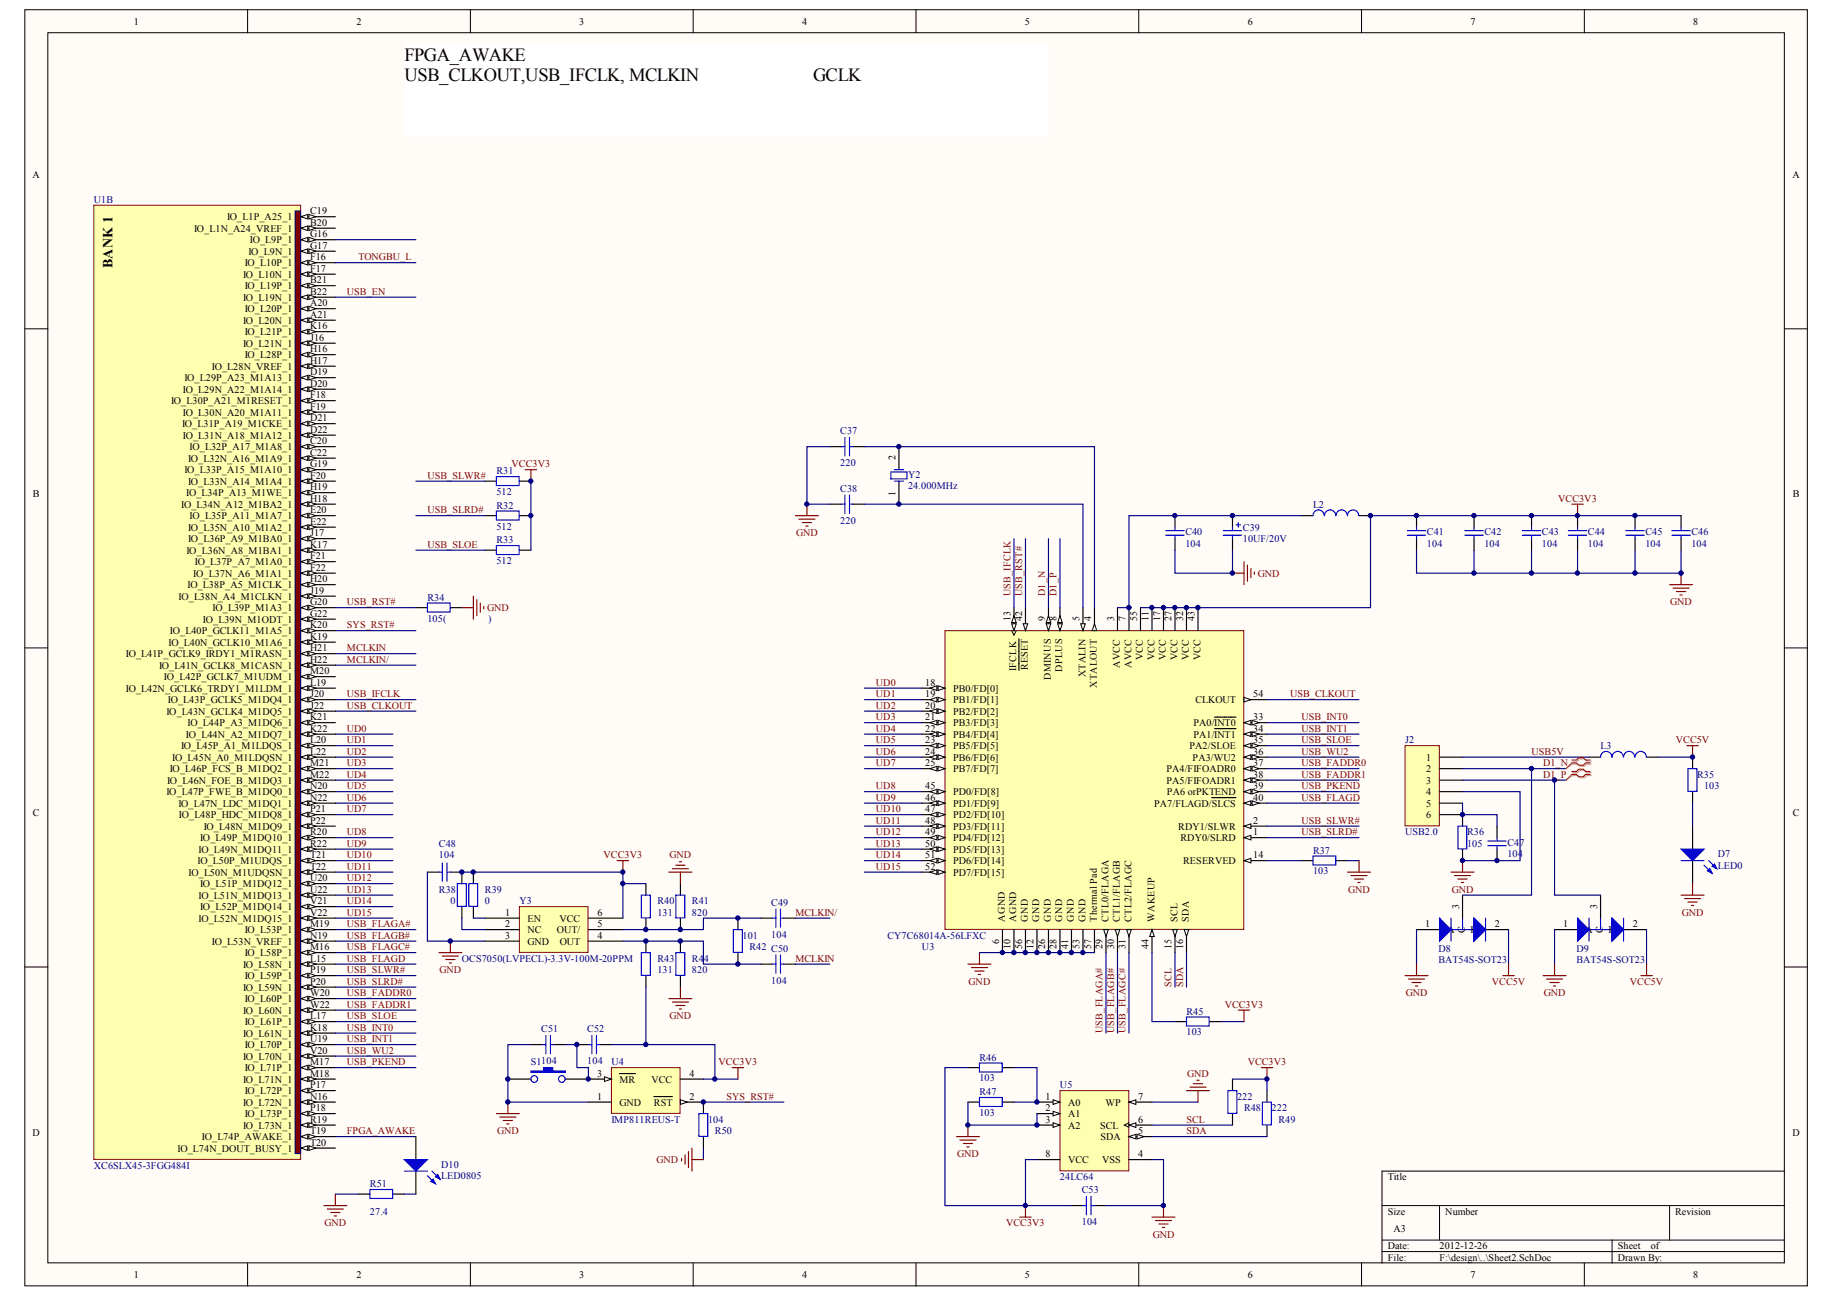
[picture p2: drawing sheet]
<svg xmlns="http://www.w3.org/2000/svg" width="297mm" height="210mm" viewBox="0 0 297 210" stroke-linecap="round" stroke-linejoin="round" font-family="sans-serif">
<defs><g id="words">
<g font-size="3">
<text x="65.4" y="9.8">FPGA_AWAKE</text>
<text x="65.4" y="13.1">USB_CLKOUT,USB_IFCLK, MCLKIN</text>
<text x="131.4" y="13.1">GCLK</text>
</g>
<text font-size="2.2" x="18.2" y="43.4" transform="rotate(-90 18.2 43.4)">BANK 1</text>
<g font-size="1.6">
<text x="21.6" y="4">1</text>
<text x="57.6" y="4">2</text>
<text x="93.6" y="4">3</text>
<text x="129.6" y="4">4</text>
<text x="165.6" y="4">5</text>
<text x="201.6" y="4">6</text>
<text x="237.6" y="4">7</text>
<text x="273.6" y="4">8</text>
<text x="5.3" y="28.8">A</text>
<text x="289.7" y="28.8">A</text>
<text x="36.7" y="35.6">IO_L1P_A25_1</text>
<text x="50.1" y="34.7">C19</text>
<text x="31.4" y="37.4">IO_L1N_A24_VREF_1</text>
<text x="40.1" y="41.2">IO_L9N_1</text>
<text x="40.4" y="39.3">IO_L9P_1</text>
<text x="50.1" y="36.5">B20</text>
<text x="50.1" y="38.4">G16</text>
<text x="50.1" y="40.2">G17</text>
<text x="39.3" y="44.9">IO_L10N_1</text>
<text x="39.6" y="43">IO_L10P_1</text>
<text x="39.6" y="46.7">IO_L19P_1</text>
<text x="50.1" y="42.1">F16</text>
<text x="50.1" y="43.9">F17</text>
<text x="50.1" y="45.8">B21</text>
<text x="50.1" y="47.7">B22</text>
<text x="39.3" y="48.6">IO_L19N_1</text>
<text x="39.3" y="52.3">IO_L20N_1</text>
<text x="39.6" y="50.4">IO_L20P_1</text>
<text x="50.1" y="49.5">A20</text>
<text x="50.1" y="51.4">A21</text>
<text x="50.1" y="53.2">K16</text>
<text x="34.2" y="59.7">IO_L28N_VREF_1</text>
<text x="39.3" y="56">IO_L21N_1</text>
<text x="39.6" y="54.2">IO_L21P_1</text>
<text x="39.6" y="57.9">IO_L28P_1</text>
<text x="50.1" y="55.1">J16</text>
<text x="50.1" y="56.9">H16</text>
<text x="50.1" y="58.8">H17</text>
<text x="27.6" y="65.3">IO_L30P_A21_M1RESET_1</text>
<text x="29.6" y="63.5">IO_L29N_A22_M1A14_1</text>
<text x="29.8" y="61.6">IO_L29P_A23_M1A13_1</text>
<text x="50.1" y="60.7">D19</text>
<text x="50.1" y="62.5">D20</text>
<text x="50.1" y="64.4">F18</text>
<text x="29.4" y="69">IO_L31P_A19_M1CKE_1</text>
<text x="29.6" y="67.2">IO_L30N_A20_M1A11_1</text>
<text x="29.6" y="70.9">IO_L31N_A18_M1A12_1</text>
<text x="50.1" y="66.2">F19</text>
<text x="50.1" y="68.1">D21</text>
<text x="50.1" y="70">D22</text>
<text x="50.1" y="71.8">C20</text>
<text x="29.8" y="76.5">IO_L33P_A15_M1A10_1</text>
<text x="30.4" y="74.6">IO_L32N_A16_M1A9_1</text>
<text x="30.6" y="72.7">IO_L32P_A17_M1A8_1</text>
<text x="50.1" y="73.7">C22</text>
<text x="50.1" y="75.5">G19</text>
<text x="50.1" y="77.4">F20</text>
<text x="144.7" y="74.4" transform="rotate(-90 144.7 74.4)">2</text>
<text x="5.3" y="80.4">B</text>
<text x="29.3" y="82">IO_L34N_A12_M1BA2_1</text>
<text x="30.1" y="80.2">IO_L34P_A13_M1WE_1</text>
<text x="30.4" y="78.3">IO_L33N_A14_M1A4_1</text>
<text x="30.6" y="83.9">IO_L35P_A11_M1A7_1</text>
<text x="50.1" y="79.2">H19</text>
<text x="50.1" y="81.1">H18</text>
<text x="50.1" y="83">E20</text>
<text x="144.7" y="80.1" transform="rotate(-90 144.7 80.1)">1</text>
<text x="289.7" y="80.4">B</text>
<text x="30.1" y="89.5">IO_L36N_A8_M1BA1_1</text>
<text x="30.4" y="85.7">IO_L35N_A10_M1A2_1</text>
<text x="30.4" y="87.6">IO_L36P_A9_M1BA0_1</text>
<text x="50.1" y="84.8">E22</text>
<text x="50.1" y="86.7">J17</text>
<text x="50.1" y="88.5">K17</text>
<text x="30.3" y="95">IO_L38P_A5_M1CLK_1</text>
<text x="31.2" y="93.2">IO_L37N_A6_M1A1_1</text>
<text x="31.5" y="91.3">IO_L37P_A7_M1A0_1</text>
<text x="50.1" y="90.4">F21</text>
<text x="50.1" y="92.3">F22</text>
<text x="50.1" y="94.1">H20</text>
<text x="50.1" y="96">J19</text>
<text x="28.9" y="96.9">IO_L38N_A4_M1CLKN_1</text>
<text x="32.8" y="100.6">IO_L39N_M1ODT_1</text>
<text x="34.4" y="98.8">IO_L39P_M1A3_1</text>
<text x="50.1" y="97.8">G20</text>
<text x="50.1" y="99.7">G22</text>
<text x="50.1" y="101.5">K20</text>
<text x="163.3" y="100.4" transform="rotate(-90 163.3 100.4)">13</text>
<text x="165.2" y="100.4" transform="rotate(-90 165.2 100.4)">42</text>
<text x="168.9" y="100.4" transform="rotate(-90 168.9 100.4)">9</text>
<text x="170.8" y="100.4" transform="rotate(-90 170.8 100.4)">8</text>
<text x="174.5" y="100.4" transform="rotate(-90 174.5 100.4)">5</text>
<text x="176.3" y="100.4" transform="rotate(-90 176.3 100.4)">4</text>
<text x="180" y="100.4" transform="rotate(-90 180 100.4)">3</text>
<text x="181.9" y="100.4" transform="rotate(-90 181.9 100.4)">7</text>
<text x="183.8" y="100.4" transform="rotate(-90 183.8 100.4)">55</text>
<text x="185.6" y="100.4" transform="rotate(-90 185.6 100.4)">11</text>
<text x="187.5" y="100.4" transform="rotate(-90 187.5 100.4)">17</text>
<text x="189.3" y="100.4" transform="rotate(-90 189.3 100.4)">27</text>
<text x="191.2" y="100.4" transform="rotate(-90 191.2 100.4)">32</text>
<text x="193.1" y="100.4" transform="rotate(-90 193.1 100.4)">43</text>
<text x="20.3" y="106.2">IO_L41P_GCLK9_IRDY1_M1RASN_1</text>
<text x="27.2" y="104.3">IO_L40N_GCLK10_M1A6_1</text>
<text x="27.5" y="102.5">IO_L40P_GCLK11_M1A5_1</text>
<text x="50.1" y="103.4">K19</text>
<text x="50.1" y="105.3">H21</text>
<text x="50.1" y="107.1">H22</text>
<text x="181" y="107.9" transform="rotate(-90 181 107.9)">AVCC</text>
<text x="182.8" y="107.9" transform="rotate(-90 182.8 107.9)">AVCC</text>
<text x="184.7" y="106.7" transform="rotate(-90 184.7 106.7)">VCC</text>
<text x="186.6" y="106.7" transform="rotate(-90 186.6 106.7)">VCC</text>
<text x="188.4" y="106.7" transform="rotate(-90 188.4 106.7)">VCC</text>
<text x="190.3" y="106.7" transform="rotate(-90 190.3 106.7)">VCC</text>
<text x="192.1" y="106.7" transform="rotate(-90 192.1 106.7)">VCC</text>
<text x="194" y="106.7" transform="rotate(-90 194 106.7)">VCC</text>
<text x="20.3" y="111.8">IO_L42N_GCLK6_TRDY1_M1LDM_1</text>
<text x="25.7" y="108">IO_L41N_GCLK8_M1CASN_1</text>
<text x="26.5" y="109.9">IO_L42P_GCLK7_M1UDM_1</text>
<text x="27.1" y="113.6">IO_L43P_GCLK5_M1DQ4_1</text>
<text x="50.1" y="109">M20</text>
<text x="50.1" y="110.8">L19</text>
<text x="50.1" y="112.7">J20</text>
<text x="149.5" y="110.8">18</text>
<text x="149.5" y="112.7">19</text>
<text x="154" y="111.8">PB0/FD[0]</text>
<text x="154" y="113.6">PB1/FD[1]</text>
<text x="164.2" y="108.4" transform="rotate(-90 164.2 108.4)">IFCLK</text>
<text x="166.1" y="108.3" transform="rotate(-90 166.1 108.3)">RESET</text>
<text x="169.8" y="109.8" transform="rotate(-90 169.8 109.8)">DMINUS</text>
<text x="171.7" y="108.5" transform="rotate(-90 171.7 108.5)">DPLUS</text>
<text x="175.4" y="109.5" transform="rotate(-90 175.4 109.5)">XTALIN</text>
<text x="177.3" y="111.1" transform="rotate(-90 177.3 111.1)">XTALOUT</text>
<text x="193.2" y="113.6">CLKOUT</text>
<text x="202.5" y="112.7">54</text>
<text x="26.9" y="115.5">IO_L43N_GCLK4_M1DQ5_1</text>
<text x="30.1" y="119.2">IO_L44N_A2_M1DQ7_1</text>
<text x="30.3" y="117.3">IO_L44P_A3_M1DQ6_1</text>
<text x="50.1" y="114.5">J22</text>
<text x="50.1" y="116.4">K21</text>
<text x="50.1" y="118.3">K22</text>
<text x="149.5" y="114.5">20</text>
<text x="149.5" y="116.4">21</text>
<text x="149.5" y="118.3">22</text>
<text x="154" y="115.5">PB2/FD[2]</text>
<text x="154" y="117.3">PB3/FD[3]</text>
<text x="154" y="119.2">PB4/FD[4]</text>
<text x="192.9" y="117.3">PA0/INT0</text>
<text x="192.9" y="119.2">PA1/INT1</text>
<text x="202.5" y="116.4">33</text>
<text x="202.5" y="118.3">34</text>
<text x="27.4" y="124.8">IO_L46P_FCS_B_M1DQ2_1</text>
<text x="27.8" y="122.9">IO_L45N_A0_M1LDQSN_1</text>
<text x="29.3" y="121.1">IO_L45P_A1_M1LDQS_1</text>
<text x="50.1" y="120.1">L20</text>
<text x="50.1" y="122">L22</text>
<text x="50.1" y="123.8">M21</text>
<text x="50.1" y="125.7">M22</text>
<text x="149.5" y="120.1">23</text>
<text x="149.5" y="122">24</text>
<text x="149.5" y="123.8">25</text>
<text x="154" y="121.1">PB5/FD[5]</text>
<text x="154" y="122.9">PB6/FD[6]</text>
<text x="154" y="124.8">PB7/FD[7]</text>
<text x="188.5" y="124.8">PA4/FIFOADR0</text>
<text x="192.2" y="121.1">PA2/SLOE</text>
<text x="192.7" y="122.9">PA3/WU2</text>
<text x="202.5" y="120.1">35</text>
<text x="202.5" y="122">36</text>
<text x="202.5" y="123.8">37</text>
<text x="202.5" y="125.7">38</text>
<text x="230.5" y="122.9">1</text>
<text x="230.5" y="124.8">2</text>
<text x="5.3" y="131.9">C</text>
<text x="26.9" y="128.5">IO_L47P_FWE_B_M1DQ0_1</text>
<text x="27" y="126.6">IO_L46N_FOE_B_M1DQ3_1</text>
<text x="28.8" y="130.3">IO_L47N_LDC_M1DQ1_1</text>
<text x="50.1" y="127.6">N20</text>
<text x="50.1" y="129.4">N22</text>
<text x="50.1" y="131.3">P21</text>
<text x="149.5" y="127.6">45</text>
<text x="149.5" y="129.4">46</text>
<text x="149.5" y="131.3">47</text>
<text x="154" y="128.5">PD0/FD[8]</text>
<text x="154" y="130.3">PD1/FD[9]</text>
<text x="186.5" y="130.3">PA7/FLAGD/SLCS</text>
<text x="188.5" y="126.6">PA5/FIFOADR1</text>
<text x="188.6" y="128.5">PA6 orPKTEND</text>
<text x="202.5" y="127.6">39</text>
<text x="202.5" y="129.4">40</text>
<text x="230.5" y="126.6">3</text>
<text x="230.5" y="128.5">4</text>
<text x="230.5" y="130.3">5</text>
<text x="289.7" y="131.9">C</text>
<text x="28.9" y="132.2">IO_L48P_HDC_M1DQ8_1</text>
<text x="32.1" y="137.8">IO_L49N_M1DQ11_1</text>
<text x="32.3" y="135.9">IO_L49P_M1DQ10_1</text>
<text x="32.9" y="134.1">IO_L48N_M1DQ9_1</text>
<text x="50.1" y="133.1">P22</text>
<text x="50.1" y="135">R20</text>
<text x="50.1" y="136.8">R22</text>
<text x="149.5" y="133.1">48</text>
<text x="149.5" y="135">49</text>
<text x="149.5" y="136.8">50</text>
<text x="154" y="132.2">PD2/FD[10]</text>
<text x="154" y="134.1">PD3/FD[11]</text>
<text x="154" y="135.9">PD4/FD[12]</text>
<text x="154" y="137.8">PD5/FD[13]</text>
<text x="190.4" y="134.1">RDY1/SLWR</text>
<text x="190.8" y="135.9">RDY0/SLRD</text>
<text x="202.5" y="135">1</text>
<text x="202.5" y="133.1">2</text>
<text x="230.5" y="132.2">6</text>
<text x="30.5" y="141.5">IO_L50N_M1UDQSN_1</text>
<text x="31.9" y="139.6">IO_L50P_M1UDQS_1</text>
<text x="32.3" y="143.3">IO_L51P_M1DQ12_1</text>
<text x="50.1" y="138.7">T21</text>
<text x="50.1" y="140.6">T22</text>
<text x="50.1" y="142.4">U20</text>
<text x="149.5" y="138.7">51</text>
<text x="149.5" y="140.6">52</text>
<text x="154" y="139.6">PD6/FD[14]</text>
<text x="154" y="141.5">PD7/FD[15]</text>
<text x="191.2" y="139.6">RESERVED</text>
<text x="202.5" y="138.7">14</text>
<text x="32.1" y="145.2">IO_L51N_M1DQ13_1</text>
<text x="32.1" y="148.9">IO_L52N_M1DQ15_1</text>
<text x="32.3" y="147.1">IO_L52P_M1DQ14_1</text>
<text x="50.1" y="144.3">U22</text>
<text x="50.1" y="146.1">V21</text>
<text x="50.1" y="148">V22</text>
<text x="50.1" y="149.9">M19</text>
<text x="81.6" y="148">1</text>
<text x="81.6" y="149.9">2</text>
<text x="85.2" y="148.9">EN</text>
<text x="90.4" y="148.9">VCC</text>
<text x="96.6" y="149.9">5</text>
<text x="96.6" y="148">6</text>
<text x="162.4" y="148.9" transform="rotate(-90 162.4 148.9)">AGND</text>
<text x="164.2" y="148.9" transform="rotate(-90 164.2 148.9)">AGND</text>
<text x="166.1" y="148.9" transform="rotate(-90 166.1 148.9)">GND</text>
<text x="168" y="148.9" transform="rotate(-90 168 148.9)">GND</text>
<text x="169.8" y="148.9" transform="rotate(-90 169.8 148.9)">GND</text>
<text x="171.7" y="148.9" transform="rotate(-90 171.7 148.9)">GND</text>
<text x="173.5" y="148.9" transform="rotate(-90 173.5 148.9)">GND</text>
<text x="175.4" y="148.9" transform="rotate(-90 175.4 148.9)">GND</text>
<text x="177.3" y="148.9" transform="rotate(-90 177.3 148.9)">Thermal Pad</text>
<text x="179.1" y="148.9" transform="rotate(-90 179.1 148.9)">CTL0/FLAGA</text>
<text x="181" y="148.9" transform="rotate(-90 181 148.9)">CTL1/FLAGB</text>
<text x="182.8" y="148.9" transform="rotate(-90 182.8 148.9)">CTL2/FLAGC</text>
<text x="186.6" y="148.9" transform="rotate(-90 186.6 148.9)">WAKEUP</text>
<text x="190.3" y="148.9" transform="rotate(-90 190.3 148.9)">SCL</text>
<text x="192.1" y="148.9" transform="rotate(-90 192.1 148.9)">SDA</text>
<text x="230.3" y="149.9">1</text>
<text x="235.8" y="146.9" transform="rotate(-90 235.8 146.9)">3</text>
<text x="241.6" y="149.9">2</text>
<text x="252.6" y="149.9">1</text>
<text x="258.1" y="146.9" transform="rotate(-90 258.1 146.9)">3</text>
<text x="263.9" y="149.9">2</text>
<text x="34.2" y="152.6">IO_L53N_VREF_1</text>
<text x="39.6" y="150.8">IO_L53P_1</text>
<text x="39.6" y="154.5">IO_L58P_1</text>
<text x="50.1" y="151.7">N19</text>
<text x="50.1" y="153.6">M16</text>
<text x="50.1" y="155.4">L15</text>
<text x="81.6" y="151.7">3</text>
<text x="85.2" y="150.8">NC</text>
<text x="85.2" y="152.6">GND</text>
<text x="90" y="150.8">OUT/</text>
<text x="90.5" y="152.6">OUT</text>
<text x="96.6" y="151.7">4</text>
<text x="161.5" y="152.5" transform="rotate(-90 161.5 152.5)">6</text>
<text x="163.3" y="153.4" transform="rotate(-90 163.3 153.4)">10</text>
<text x="165.2" y="153.4" transform="rotate(-90 165.2 153.4)">56</text>
<text x="167" y="153.4" transform="rotate(-90 167 153.4)">12</text>
<text x="168.9" y="153.4" transform="rotate(-90 168.9 153.4)">26</text>
<text x="170.8" y="153.4" transform="rotate(-90 170.8 153.4)">28</text>
<text x="172.6" y="153.4" transform="rotate(-90 172.6 153.4)">41</text>
<text x="174.5" y="153.4" transform="rotate(-90 174.5 153.4)">53</text>
<text x="176.3" y="153.4" transform="rotate(-90 176.3 153.4)">57</text>
<text x="178.2" y="153.4" transform="rotate(-90 178.2 153.4)">29</text>
<text x="180" y="153.4" transform="rotate(-90 180 153.4)">30</text>
<text x="181.9" y="153.4" transform="rotate(-90 181.9 153.4)">31</text>
<text x="185.6" y="153.4" transform="rotate(-90 185.6 153.4)">44</text>
<text x="189.3" y="153.4" transform="rotate(-90 189.3 153.4)">15</text>
<text x="191.2" y="153.4" transform="rotate(-90 191.2 153.4)">16</text>
<text x="233.9" y="150.8">A</text>
<text x="236.7" y="150.8" transform="rotate(-90 236.7 150.8)">C</text>
<text x="237.6" y="150.8">K</text>
<text x="256.2" y="150.8">A</text>
<text x="259" y="150.8" transform="rotate(-90 259 150.8)">C</text>
<text x="259.9" y="150.8">K</text>
<text x="39.3" y="156.4">IO_L58N_1</text>
<text x="39.3" y="160.1">IO_L59N_1</text>
<text x="39.6" y="158.2">IO_L59P_1</text>
<text x="39.6" y="161.9">IO_L60P_1</text>
<text x="50.1" y="157.3">P19</text>
<text x="50.1" y="159.1">P20</text>
<text x="50.1" y="161">W20</text>
<text x="39.3" y="163.8">IO_L60N_1</text>
<text x="39.3" y="167.5">IO_L61N_1</text>
<text x="39.6" y="165.6">IO_L61P_1</text>
<text x="50.1" y="162.9">W22</text>
<text x="50.1" y="164.7">L17</text>
<text x="50.1" y="166.6">K18</text>
<text x="39.3" y="171.2">IO_L70N_1</text>
<text x="39.6" y="169.4">IO_L70P_1</text>
<text x="39.6" y="173.1">IO_L71P_1</text>
<text x="50.1" y="168.4">U19</text>
<text x="50.1" y="170.3">V20</text>
<text x="50.1" y="172.1">M17</text>
<text x="39.3" y="174.9">IO_L71N_1</text>
<text x="39.3" y="178.7">IO_L72N_1</text>
<text x="39.6" y="176.8">IO_L72P_1</text>
<text x="50.1" y="174">M18</text>
<text x="50.1" y="175.9">P17</text>
<text x="50.1" y="177.7">N16</text>
<text x="50.1" y="179.6">P18</text>
<text x="96.5" y="177.7">1</text>
<text x="96.5" y="174">3</text>
<text x="100.1" y="178.7">GND</text>
<text x="100.1" y="174.9">MR</text>
<text x="105.3" y="174.9">VCC</text>
<text x="105.7" y="178.7">RST</text>
<text x="111.4" y="174">4</text>
<text x="111.4" y="177.7">2</text>
<text x="169" y="177.7">1</text>
<text x="169" y="179.6">2</text>
<text x="172.6" y="178.7">A0</text>
<text x="178.7" y="178.7">WP</text>
<text x="183.9" y="177.7">7</text>
<text x="5.3" y="183.5">D</text>
<text x="32.6" y="184.2">IO_L74P_AWAKE_1</text>
<text x="39.3" y="182.4">IO_L73N_1</text>
<text x="39.6" y="180.5">IO_L73P_1</text>
<text x="50.1" y="181.4">R19</text>
<text x="50.1" y="183.3">T19</text>
<text x="50.1" y="185.2">T20</text>
<text x="169" y="181.4">3</text>
<text x="172.6" y="182.4">A2</text>
<text x="172.6" y="180.5">A1</text>
<text x="177.8" y="182.4">SCL</text>
<text x="177.9" y="184.2">SDA</text>
<text x="183.9" y="183.3">5</text>
<text x="183.9" y="181.4">6</text>
<text x="289.7" y="183.5">D</text>
<text x="28.7" y="186.1">IO_L74N_DOUT_BUSY_1</text>
<text x="169" y="187">8</text>
<text x="172.6" y="187.9">VCC</text>
<text x="178.1" y="187.9">VSS</text>
<text x="183.9" y="187">4</text>
<text x="224.3" y="190.7">Title</text>
<text x="224.3" y="196.3">Size</text>
<text x="233.6" y="196.3">Number</text>
<text x="270.7" y="196.3">Revision</text>
<text x="224.3" y="201.8">Date:</text>
<text x="224.3" y="203.7">File:</text>
<text x="225.2" y="199.1">A3</text>
<text x="232.6" y="201.8">2012-12-26</text>
<text x="232.6" y="203.7">F:\design\..\Sheet2.SchDoc</text>
<text x="261.5" y="201.8">Sheet</text>
<text x="261.5" y="203.7">Drawn By:</text>
<text x="266.8" y="201.8">of</text>
<text x="21.6" y="206.5">1</text>
<text x="57.6" y="206.5">2</text>
<text x="93.6" y="206.5">3</text>
<text x="129.6" y="206.5">4</text>
<text x="165.6" y="206.5">5</text>
<text x="201.6" y="206.5">6</text>
<text x="237.6" y="206.5">7</text>
<text x="273.6" y="206.5">8</text>
</g>
<g font-size="1.6" fill="#000080">
<text x="15.2" y="32.8">U1B</text>
<text x="135.8" y="70.1">C37</text>
<text x="80.2" y="76.6">R31</text>
<text x="135.8" y="75.3">220</text>
<text x="146.8" y="77.2">Y2</text>
<text x="80.2" y="80">512</text>
<text x="80.2" y="82.2">R32</text>
<text x="135.8" y="79.4">C38</text>
<text x="146.8" y="79.1">24.000MHz</text>
<text x="212.2" y="82">L2</text>
<text x="80.2" y="87.8">R33</text>
<text x="80.2" y="85.6">512</text>
<text x="135.8" y="84.6">220</text>
<text x="191.6" y="86.5">C40</text>
<text x="191.6" y="88.4">104</text>
<text x="200.9" y="85.7">C39</text>
<text x="200.9" y="87.6">10UF/20V</text>
<text x="230.6" y="86.5">C41</text>
<text x="230.6" y="88.4">104</text>
<text x="239.9" y="86.5">C42</text>
<text x="239.9" y="88.4">104</text>
<text x="249.2" y="86.5">C43</text>
<text x="249.2" y="88.4">104</text>
<text x="256.6" y="86.5">C44</text>
<text x="256.6" y="88.4">104</text>
<text x="265.9" y="86.5">C45</text>
<text x="265.9" y="88.4">104</text>
<text x="273.3" y="86.5">C46</text>
<text x="273.3" y="88.4">104</text>
<text x="80.2" y="91.1">512</text>
<text x="69.1" y="97.1">R34</text>
<text x="69.1" y="100.4">105(</text>
<text x="78.9" y="100.4">)</text>
<text x="227.1" y="120.1">J2</text>
<text x="258.7" y="121.1">L3</text>
<text x="274.3" y="125.7">R35</text>
<text x="275.4" y="127.6">103</text>
<text x="70.9" y="136.8">C48</text>
<text x="212.2" y="138">R37</text>
<text x="227.1" y="135">USB2.0</text>
<text x="237.1" y="135">R36</text>
<text x="237.1" y="136.8">105</text>
<text x="243.6" y="136.7">C47</text>
<text x="70.9" y="138.7">104</text>
<text x="212.2" y="141.3">103</text>
<text x="243.6" y="138.5">104</text>
<text x="277.6" y="138.5">D7</text>
<text x="277.6" y="140.4">LED0</text>
<text x="70.9" y="144.3">R38</text>
<text x="72.8" y="146.1">0</text>
<text x="78.4" y="144.3">R39</text>
<text x="78.4" y="146.1">0</text>
<text x="83.9" y="146.1">Y3</text>
<text x="106.2" y="146.1">R40</text>
<text x="106.2" y="148">131</text>
<text x="111.8" y="146.1">R41</text>
<text x="111.8" y="148">820</text>
<text x="124.6" y="146.3">C49</text>
<text x="74.6" y="155.4">OCS7050(LVPECL)-3.3V-100M-20PPM</text>
<text x="106.2" y="155.4">R43</text>
<text x="111.8" y="155.4">R4</text>
<text x="113.8" y="155.4">4</text>
<text x="120" y="151.7">101</text>
<text x="121.1" y="153.6">R42 C50</text>
<text x="124.6" y="151.5">104</text>
<text x="143.4" y="151.7">CY7C68014A-56LFXC</text>
<text x="149" y="153.6">U3</text>
<text x="232.5" y="153.8">D8</text>
<text x="232.5" y="155.6">BAT54S-SOT23</text>
<text x="254.8" y="153.8">D9</text>
<text x="254.8" y="155.6">BAT54S-SOT23</text>
<text x="106.2" y="157.3">131</text>
<text x="111.8" y="157.3">820</text>
<text x="124.6" y="159">104</text>
<text x="87.5" y="166.8">C51</text>
<text x="94.9" y="166.8">C52</text>
<text x="191.7" y="164">R45</text>
<text x="191.7" y="167.3">103</text>
<text x="85.8" y="172.1">S1104</text>
<text x="94.9" y="172">104</text>
<text x="98.8" y="172.1">U4</text>
<text x="158.3" y="171.4">R46</text>
<text x="158.3" y="177">R47</text>
<text x="158.3" y="174.8">103</text>
<text x="171.3" y="175.9">U5</text>
<text x="199.9" y="177.7">222</text>
<text x="201" y="179.6">R48</text>
<text x="205.5" y="179.6">222</text>
<text x="98.8" y="181.4">IMP811REUS-T</text>
<text x="114.4" y="181.4">104</text>
<text x="115.5" y="183.3">R50</text>
<text x="158.3" y="180.3">103</text>
<text x="206.6" y="181.4">R49</text>
<text x="15.2" y="188.9">XC6SLX45-3FGG484I</text>
<text x="59.8" y="191.8">R51</text>
<text x="71.3" y="188.7">D10</text>
<text x="71.3" y="190.5">LED0805</text>
<text x="171.3" y="190.7">24LC64</text>
<text x="59.8" y="196.3">27.4</text>
<text x="174.8" y="192.8">C53</text>
<text x="174.8" y="198">104</text>
</g>
<g font-size="1.6" fill="#800000">
<text x="56.1" y="47.7">USB_EN</text>
<text x="57.9" y="42.1">TONGBU_L</text>
<text x="69.1" y="77.4">USB_SLWR#</text>
<text x="82.7" y="75.5">VCC3V3</text>
<text x="69.1" y="83">USB_SLRD#</text>
<text x="251.8" y="81.1">VCC3V3</text>
<text x="69.1" y="88.5">USB_SLOE</text>
<text x="128.7" y="86.6">GND</text>
<text x="203.3" y="93.2">GND</text>
<text x="56.1" y="101.5">SYS_RST#</text>
<text x="56.1" y="97.8">USB_RST#</text>
<text x="78.7" y="98.8">GND</text>
<text x="163.3" y="96.3" transform="rotate(-90 163.3 96.3)">USB_IFCLK</text>
<text x="165.2" y="96.3" transform="rotate(-90 165.2 96.3)">USB_RST#</text>
<text x="168.9" y="96.3" transform="rotate(-90 168.9 96.3)">D1_N</text>
<text x="170.8" y="96.3" transform="rotate(-90 170.8 96.3)">D1_P</text>
<text x="269.9" y="97.8">GND</text>
<text x="56.1" y="105.3">MCLKIN</text>
<text x="56.1" y="107.1">MCLKIN/</text>
<text x="56.1" y="112.7">USB_IFCLK</text>
<text x="141.6" y="110.8">UD0</text>
<text x="141.6" y="112.7">UD1</text>
<text x="208.5" y="112.7">USB_CLKOUT</text>
<text x="56.1" y="114.5">USB_CLKOUT</text>
<text x="56.1" y="118.3">UD0</text>
<text x="141.6" y="114.5">UD2</text>
<text x="141.6" y="116.4">UD3</text>
<text x="141.6" y="118.3">UD4</text>
<text x="210.3" y="116.4">USB_INT0</text>
<text x="210.3" y="118.3">USB_INT1</text>
<text x="56.1" y="120.1">UD1</text>
<text x="56.1" y="122">UD2</text>
<text x="56.1" y="123.8">UD3</text>
<text x="56.1" y="125.7">UD4</text>
<text x="141.6" y="120.1">UD5</text>
<text x="141.6" y="122">UD6</text>
<text x="141.6" y="123.8">UD7</text>
<text x="210.3" y="120.1">USB_SLOE</text>
<text x="210.3" y="123.8">USB_FADDR0</text>
<text x="210.3" y="125.7">USB_FADDR1</text>
<text x="210.3" y="122">USB_WU2</text>
<text x="247.5" y="122">USB5V</text>
<text x="249.4" y="123.8">D1_N</text>
<text x="249.4" y="125.7">D1_P</text>
<text x="270.8" y="120.1">VCC5V</text>
<text x="56.1" y="127.6">UD5</text>
<text x="56.1" y="129.4">UD6</text>
<text x="56.1" y="131.3">UD7</text>
<text x="141.6" y="127.6">UD8</text>
<text x="141.6" y="129.4">UD9</text>
<text x="141.6" y="131.3">UD10</text>
<text x="210.3" y="129.4">USB_FLAGD</text>
<text x="210.3" y="127.6">USB_PKEND</text>
<text x="56.1" y="135">UD8</text>
<text x="56.1" y="136.8">UD9</text>
<text x="141.6" y="133.1">UD11</text>
<text x="141.6" y="135">UD12</text>
<text x="141.6" y="136.8">UD13</text>
<text x="210.3" y="133.1">USB_SLWR#</text>
<text x="210.3" y="135">USB_SLRD#</text>
<text x="56.1" y="138.7">UD10</text>
<text x="56.1" y="140.6">UD11</text>
<text x="56.1" y="142.4">UD12</text>
<text x="97.5" y="138.7">VCC3V3</text>
<text x="108.2" y="138.7">GND</text>
<text x="141.6" y="138.7">UD14</text>
<text x="141.6" y="140.6">UD15</text>
<text x="56.1" y="144.3">UD13</text>
<text x="56.1" y="146.1">UD14</text>
<text x="56.1" y="148">UD15</text>
<text x="56.1" y="149.9">USB_FLAGA#</text>
<text x="128.6" y="148">MCLKIN/</text>
<text x="217.9" y="144.2">GND</text>
<text x="234.6" y="144.2">GND</text>
<text x="271.8" y="148">GND</text>
<text x="56.1" y="151.7">USB_FLAGB#</text>
<text x="56.1" y="153.6">USB_FLAGC#</text>
<text x="56.1" y="155.4">USB_FLAGD</text>
<text x="128.6" y="155.4">MCLKIN</text>
<text x="56.1" y="157.3">USB_SLWR#</text>
<text x="56.1" y="159.1">USB_SLRD#</text>
<text x="56.1" y="161">USB_FADDR0</text>
<text x="71" y="157.2">GND</text>
<text x="156.5" y="159.1">GND</text>
<text x="189.3" y="159.5" transform="rotate(-90 189.3 159.5)">SCL</text>
<text x="191.2" y="159.5" transform="rotate(-90 191.2 159.5)">SDA</text>
<text x="227.2" y="161">GND</text>
<text x="241.1" y="159.1">VCC5V</text>
<text x="249.5" y="161">GND</text>
<text x="263.4" y="159.1">VCC5V</text>
<text x="56.1" y="162.9">USB_FADDR1</text>
<text x="56.1" y="164.7">USB_SLOE</text>
<text x="56.1" y="166.6">USB_INT0</text>
<text x="108.2" y="164.7">GND</text>
<text x="178.2" y="166.9" transform="rotate(-90 178.2 166.9)">USB_FLAGA#</text>
<text x="180" y="166.9" transform="rotate(-90 180 166.9)">USB_FLAGB#</text>
<text x="181.9" y="166.9" transform="rotate(-90 181.9 166.9)">USB_FLAGC#</text>
<text x="197.9" y="162.9">VCC3V3</text>
<text x="56.1" y="172.1">USB_PKEND</text>
<text x="56.1" y="168.4">USB_INT1</text>
<text x="56.1" y="170.3">USB_WU2</text>
<text x="116.1" y="172.1">VCC3V3</text>
<text x="201.6" y="172.1">VCC3V3</text>
<text x="117.4" y="177.7">SYS_RST#</text>
<text x="191.9" y="174">GND</text>
<text x="56.1" y="183.3">FPGA_AWAKE</text>
<text x="80.3" y="183.3">GND</text>
<text x="191.7" y="183.3">SDA</text>
<text x="191.7" y="181.4">SCL</text>
<text x="106.1" y="187.9">GND</text>
<text x="154.7" y="187">GND</text>
<text x="52.5" y="198.1">GND</text>
<text x="162.6" y="198.1">VCC3V3</text>
<text x="186.3" y="200">GND</text>
</g>
</g></defs>
<g fill="#fffcf8" stroke="#000" stroke-width=".16">
<path d="M4 1.6h288.1v206.2h-288.1z"/>
<path d="M7.7 5.3h280.7v198.8h-280.7z"/>
</g>
<g fill="none" stroke="#000" stroke-width=".16">
<path d="M40 1.6v3.7M76 1.6v3.7M112 1.6v3.7M148 1.6v3.7M184 1.6v3.7M220 1.6v3.7M256 1.6v3.7M4 53.1h3.7M288.4 53.1h3.7M4 104.7h3.7M288.4 104.7h3.7M4 156.3h3.7"/>
<path d="M288.4 156.3h3.7M223.3 194.8h65.1M232.6 194.8v5.6M269.8 194.8v5.6M288.4 189.2h-65.1v14.9M40 204.1v3.7M76 204.1v3.7M112 204.1v3.7M148 204.1v3.7M184 204.1v3.7M220 204.1v3.7M223.3 200.4h65.1"/>
<path d="M223.3 202.2h65.1M256 204.1v3.7M260.5 200.4v3.7"/>
</g>
<path d="M152.7 101.9h48.3v48.3h-48.3z" fill="#ffffb0" stroke="#800000" stroke-width=".16"/>
<path d="M169.4 98.2v3.7M180.6 98.2v3.7M182.5 98.2v3.7M162 150.2v3.7M163.9 150.2v3.7" fill="none" stroke="#000" stroke-width=".19"/>
<g fill="#fffcf8" stroke="#000" stroke-width=".16">
<path d="M169.1 100.8h.7l-.4 1.1z"/>
<path d="M169.4 99.5l.4 1.1h-.7z"/>
</g>
<path d="M171.3 98.2v3.7" fill="none" stroke="#000" stroke-width=".19"/>
<g fill="#fffcf8" stroke="#000" stroke-width=".16">
<path d="M170.9 100.8h.8l-.4 1.1z"/>
<path d="M171.3 99.5l.4 1.1h-.8z"/>
</g>
<path d="M165.7 98.2v3.7" fill="none" stroke="#000" stroke-width=".19"/>
<path d="M165.4 100.8h.7l-.4 1.1z" fill="#fffcf8" stroke="#000" stroke-width=".16"/>
<path d="M175 98.2v3.7M164.7 103.2v5.1" fill="none" stroke="#000" stroke-width=".19"/>
<path d="M174.6 100.8h.8l-.4 1.1z" fill="#fffcf8" stroke="#000" stroke-width=".16"/>
<path d="M176.9 98.2v3.7" fill="none" stroke="#000" stroke-width=".19"/>
<path d="M176.9 100.8l.4 1.1h-.8z" fill="#fffcf8" stroke="#000" stroke-width=".16"/>
<path d="M201 113.1h3.8" fill="none" stroke="#000" stroke-width=".19"/>
<path d="M201 112.7l1.2 .4-1.2 .3z" fill="#fffcf8" stroke="#000" stroke-width=".16"/>
<path d="M201 116.8h3.8" fill="none" stroke="#000" stroke-width=".19"/>
<g fill="#fffcf8" stroke="#000" stroke-width=".16">
<path d="M201 116.8l1.2-.4v.7z"/>
<path d="M202.3 116.4l1.2 .4-1.2 .3z"/>
</g>
<path d="M196.3 115.9h3.4M201 118.6h3.8" fill="none" stroke="#000" stroke-width=".19"/>
<g fill="#fffcf8" stroke="#000" stroke-width=".16">
<path d="M201 118.6l1.2-.3v.7z"/>
<path d="M202.3 118.3l1.2 .3-1.2 .4z"/>
</g>
<path d="M196.3 117.7h3.4M201 120.5h3.8" fill="none" stroke="#000" stroke-width=".19"/>
<g fill="#fffcf8" stroke="#000" stroke-width=".16">
<path d="M201 120.5l1.2-.4v.8z"/>
<path d="M202.3 120.1l1.2 .4-1.2 .4z"/>
</g>
<path d="M201 122.3h3.8" fill="none" stroke="#000" stroke-width=".19"/>
<g fill="#fffcf8" stroke="#000" stroke-width=".16">
<path d="M201 122.3l1.2-.3v.7z"/>
<path d="M202.3 122l1.2 .3-1.2 .4z"/>
</g>
<path d="M201 124.2h3.8" fill="none" stroke="#000" stroke-width=".19"/>
<g fill="#fffcf8" stroke="#000" stroke-width=".16">
<path d="M201 124.2l1.2-.4v.8z"/>
<path d="M202.3 123.8l1.2 .4-1.2 .4z"/>
</g>
<path d="M201 126.1h3.8" fill="none" stroke="#000" stroke-width=".19"/>
<g fill="#fffcf8" stroke="#000" stroke-width=".16">
<path d="M201 126.1l1.2-.4v.7z"/>
<path d="M202.3 125.7l1.2 .4-1.2 .3z"/>
</g>
<path d="M201 127.9h3.8" fill="none" stroke="#000" stroke-width=".19"/>
<g fill="#fffcf8" stroke="#000" stroke-width=".16">
<path d="M201 127.9l1.2-.4v.8z"/>
<path d="M202.3 127.5l1.2 .4-1.2 .4z"/>
</g>
<path d="M201 129.8h3.8" fill="none" stroke="#000" stroke-width=".19"/>
<g fill="#fffcf8" stroke="#000" stroke-width=".16">
<path d="M201 129.8l1.2-.4v.7z"/>
<path d="M202.3 129.4l1.2 .4-1.2 .3z"/>
</g>
<path d="M149 111.2h3.7M195.8 128.9h3.9" fill="none" stroke="#000" stroke-width=".19"/>
<g fill="#fffcf8" stroke="#000" stroke-width=".16">
<path d="M151.6 110.8l1.1 .4-1.1 .4z"/>
<path d="M150.3 111.2l1.1-.4v.8z"/>
</g>
<path d="M149 113.1h3.7" fill="none" stroke="#000" stroke-width=".19"/>
<g fill="#fffcf8" stroke="#000" stroke-width=".16">
<path d="M151.6 112.7l1.1 .4-1.1 .3z"/>
<path d="M150.3 113.1l1.1-.4v.7z"/>
</g>
<path d="M149 114.9h3.7" fill="none" stroke="#000" stroke-width=".19"/>
<g fill="#fffcf8" stroke="#000" stroke-width=".16">
<path d="M151.6 114.5l1.1 .4-1.1 .4z"/>
<path d="M150.3 114.9l1.1-.4v.8z"/>
</g>
<path d="M149 116.8h3.7" fill="none" stroke="#000" stroke-width=".19"/>
<g fill="#fffcf8" stroke="#000" stroke-width=".16">
<path d="M151.6 116.4l1.1 .4-1.1 .3z"/>
<path d="M150.3 116.8l1.1-.4v.7z"/>
</g>
<path d="M149 118.6h3.7" fill="none" stroke="#000" stroke-width=".19"/>
<g fill="#fffcf8" stroke="#000" stroke-width=".16">
<path d="M151.6 118.3l1.1 .3-1.1 .4z"/>
<path d="M150.3 118.6l1.1-.3v.7z"/>
</g>
<path d="M149 120.5h3.7" fill="none" stroke="#000" stroke-width=".19"/>
<g fill="#fffcf8" stroke="#000" stroke-width=".16">
<path d="M151.6 120.1l1.1 .4-1.1 .4z"/>
<path d="M150.3 120.5l1.1-.4v.8z"/>
</g>
<path d="M149 122.3h3.7" fill="none" stroke="#000" stroke-width=".19"/>
<g fill="#fffcf8" stroke="#000" stroke-width=".16">
<path d="M151.6 122l1.1 .3-1.1 .4z"/>
<path d="M150.3 122.3l1.1-.3v.7z"/>
</g>
<path d="M149 124.2h3.7" fill="none" stroke="#000" stroke-width=".19"/>
<g fill="#fffcf8" stroke="#000" stroke-width=".16">
<path d="M151.6 123.8l1.1 .4-1.1 .4z"/>
<path d="M150.3 124.2l1.1-.4v.8z"/>
</g>
<path d="M149 127.9h3.7" fill="none" stroke="#000" stroke-width=".19"/>
<g fill="#fffcf8" stroke="#000" stroke-width=".16">
<path d="M151.6 127.5l1.1 .4-1.1 .4z"/>
<path d="M150.3 127.9l1.1-.4v.8z"/>
</g>
<path d="M149 129.8h3.7" fill="none" stroke="#000" stroke-width=".19"/>
<g fill="#fffcf8" stroke="#000" stroke-width=".16">
<path d="M151.6 129.4l1.1 .4-1.1 .3z"/>
<path d="M150.3 129.8l1.1-.4v.7z"/>
</g>
<path d="M149 131.6h3.7" fill="none" stroke="#000" stroke-width=".19"/>
<g fill="#fffcf8" stroke="#000" stroke-width=".16">
<path d="M151.6 131.3l1.1 .3-1.1 .4z"/>
<path d="M150.3 131.6l1.1-.3v.7z"/>
</g>
<path d="M149 133.5h3.7" fill="none" stroke="#000" stroke-width=".19"/>
<g fill="#fffcf8" stroke="#000" stroke-width=".16">
<path d="M151.6 133.1l1.1 .4-1.1 .4z"/>
<path d="M150.3 133.5l1.1-.4v.8z"/>
</g>
<path d="M149 135.4h3.7" fill="none" stroke="#000" stroke-width=".19"/>
<g fill="#fffcf8" stroke="#000" stroke-width=".16">
<path d="M151.6 135l1.1 .4-1.1 .3z"/>
<path d="M150.3 135.4l1.1-.4v.7z"/>
</g>
<path d="M149 137.2h3.7" fill="none" stroke="#000" stroke-width=".19"/>
<g fill="#fffcf8" stroke="#000" stroke-width=".16">
<path d="M151.6 136.8l1.1 .4-1.1 .4z"/>
<path d="M150.3 137.2l1.1-.4v.8z"/>
</g>
<path d="M149 139.1h3.7" fill="none" stroke="#000" stroke-width=".19"/>
<g fill="#fffcf8" stroke="#000" stroke-width=".16">
<path d="M151.6 138.7l1.1 .4-1.1 .3z"/>
<path d="M150.3 139.1l1.1-.4v.7z"/>
</g>
<path d="M149 140.9h3.7" fill="none" stroke="#000" stroke-width=".19"/>
<g fill="#fffcf8" stroke="#000" stroke-width=".16">
<path d="M151.6 140.6l1.1 .3-1.1 .4z"/>
<path d="M150.3 140.9l1.1-.3v.7z"/>
</g>
<path d="M201 135.4h3.8" fill="none" stroke="#000" stroke-width=".19"/>
<path d="M201 135.4l1.2-.4v.7z" fill="#fffcf8" stroke="#000" stroke-width=".16"/>
<path d="M201 133.5h3.8" fill="none" stroke="#000" stroke-width=".19"/>
<path d="M201 133.5l1.2-.4v.8z" fill="#fffcf8" stroke="#000" stroke-width=".16"/>
<path d="M178.7 150.2v3.7" fill="none" stroke="#000" stroke-width=".19"/>
<path d="M178.4 150.2h.7l-.4 1.1z" fill="#fffcf8" stroke="#000" stroke-width=".16"/>
<path d="M180.6 150.2v3.7" fill="none" stroke="#000" stroke-width=".19"/>
<path d="M180.2 150.2h.8l-.4 1.1z" fill="#fffcf8" stroke="#000" stroke-width=".16"/>
<path d="M182.5 150.2v3.7" fill="none" stroke="#000" stroke-width=".19"/>
<path d="M182.1 150.2h.7l-.3 1.1z" fill="#fffcf8" stroke="#000" stroke-width=".16"/>
<path d="M163.9 98.2v3.7" fill="none" stroke="#000" stroke-width=".19"/>
<path d="M163.5 101.9l.4 .8 .3-.8" fill="none" stroke="#000" stroke-width=".16"/>
<g fill="#fffcf8" stroke="#000" stroke-width=".16">
<path d="M163.5 100.8h.7l-.3 1.1z"/>
<path d="M163.9 99.5l.3 1.1h-.7z"/>
</g>
<path d="M201 139.1h3.8" fill="none" stroke="#000" stroke-width=".19"/>
<path d="M201 139.1l1.2-.4v.7z" fill="#fffcf8" stroke="#000" stroke-width=".16"/>
<path d="M186.2 150.2v3.7" fill="none" stroke="#000" stroke-width=".19"/>
<path d="M186.2 150.2l.3 1.1h-.7z" fill="#fffcf8" stroke="#000" stroke-width=".16"/>
<path d="M189.9 150.2v3.7" fill="none" stroke="#000" stroke-width=".19"/>
<path d="M189.5 150.2h.8l-.4 1.1z" fill="#fffcf8" stroke="#000" stroke-width=".16"/>
<path d="M191.7 150.2v3.7" fill="none" stroke="#000" stroke-width=".19"/>
<path d="M191.4 150.2h.7l-.4 1.1z" fill="#fffcf8" stroke="#000" stroke-width=".16"/>
<g fill="none" stroke="#000" stroke-width=".19">
<path d="M134.1 72.2h1.9M137.8 72.2h1.9M145.3 72.2v3.7M145.3 77.8v3.7M134.1 81.5h1.9M137.8 81.5h1.9M184.3 98.2v3.7M186.2 98.2v3.7M188 98.2v3.7M189.9 83.3v1.9M189.9 87v1.9M189.9 98.2v3.7"/>
<path d="M191.7 98.2v3.7M193.6 98.2v3.7M199.2 83.3v1.9M199.2 87v1.9M210.3 83.3h1.9M219.6 83.3h1.9M228.9 83.3v1.9M228.9 87v1.9M210.3 139.1h1.9M215.9 139.1h1.9M165.7 150.2v3.7M167.6 150.2v3.7"/>
<path d="M169.4 150.2v3.7M171.3 150.2v3.7M173.2 150.2v3.7M175 150.2v3.7M176.9 150.2v3.7M189.9 165.1h1.8M195.5 165.1h1.8"/>
</g>
<g fill="none" stroke="#000080" stroke-width=".19">
<path d="M134.1 72.2h-3.7v9.3h3.7M139.7 72.2h37.2v26M139.7 81.5h35.3v16.7M163.9 87v11.2M165.7 87v11.2M169.4 87v11.2M171.3 87v11.2M189.9 88.9v3.7h9.3v-3.7M210.3 83.3h-27.8v14.9h-1.9M228.9 88.9v3.7h42.8v-3.7M238.2 88.9v3.7M247.5 88.9v3.7"/>
<path d="M254.9 88.9v3.7M264.2 88.9v3.7M271.7 83.3h-50.2v14.9h-37.2M139.7 111.2h9.3M139.7 113.1h9.3M139.7 114.9h9.3M139.7 116.8h9.3M139.7 118.6h9.3M139.7 120.5h9.3M139.7 122.3h9.3M139.7 124.2h9.3M139.7 127.9h9.3"/>
<path d="M139.7 129.8h9.3M139.7 131.6h9.3M139.7 133.5h9.3M139.7 135.4h9.3M139.7 137.2h9.3M139.7 139.1h9.3M204.8 120.5h14.8M204.8 124.2h14.8M204.8 129.8h14.8M204.8 133.5h14.8M204.8 135.4h14.8M204.8 139.1h5.5"/>
<path d="M204.8 126.1h14.8M217.8 139.1h1.8M139.7 140.9h9.3M158.3 153.9h18.6M178.7 153.9v13M180.6 153.9v13M182.5 153.9v13M186.2 153.9v11.2h3.7M189.9 153.9v5.6M191.7 153.9v5.6M197.3 165.1h3.7"/>
</g>
<g fill="none" stroke="#00f" stroke-width=".19">
<path d="M136 72.2h.5M136.5 70.7v3M136.5 80v3M137.3 70.7v3M137.3 80v3M137.3 72.2h.5M144 76.3h2.6v1.1h-2.6zM144.5 75.9h1.5M144.5 77.8h1.5M136 81.5h.5M137.3 81.5h.5M188.4 85.7h3"/>
<path d="M188.4 86.5h3M189.9 85.2v.5M189.9 86.5v.5M197.7 85.7h3M197.7 86.5h3M199.2 85.2v.5M199.2 86.5v.5M199.7 84.8h.8M200.1 84.4v.8M214 83.3a.9 .9 0 0 0-.9-.9 .9 .9 0 0 0-.9 .9M215.9 83.3a.91 .91 0 0 0-.9-.9 .91 .91 0 0 0-.9 .9M217.7 83.3a.91 .91 0 0 0-.9-.9 .91 .91 0 0 0-.9 .9"/>
<path d="M219.6 83.3a.9 .9 0 0 0-.9-.9 .9 .9 0 0 0-.9 .9M227.4 85.7h3M227.4 86.5h3M228.9 85.2v.5M228.9 86.5v.5M212.2 138.3h3.7v1.5h-3.7zM191.7 164.3h3.7v1.5h-3.7z"/>
</g>
<g fill="none" stroke="#800000" stroke-width=".19">
<path d="M128.6 83.3h3.7M129.1 83.9h2.6M129.7 84.4h1.5M130.2 85h.4M130.4 81.5v1.8M199.2 92.6h1.8M201 90.8v3.7M201.6 91.3v2.6M202.2 91.9v1.5M202.7 92.4v.4M269.8 94.5h3.7M270.4 95h2.6"/>
<path d="M270.9 95.6h1.5M271.5 96.1h.4M271.7 92.6v1.9M219.6 139.1v1.8M156.4 155.8h3.7M157 156.3h2.6M157.5 156.9h1.5M158.1 157.5h.4M158.3 153.9v1.9M217.8 140.9h3.7M218.3 141.5h2.6M218.9 142h1.5"/>
<path d="M219.4 142.6h.4M200.1 163.2h1.9M201 163.2v1.9"/>
</g>
<path d="M171.3 176.2h11.1v13h-11.1z" fill="#ffffb0" stroke="#800000" stroke-width=".16"/>
<path d="M167.6 178.1h3.7" fill="none" stroke="#000" stroke-width=".19"/>
<path d="M170.2 177.7l1.1 .4-1.1 .4z" fill="#fffcf8" stroke="#000" stroke-width=".16"/>
<path d="M182.5 183.7h3.7" fill="none" stroke="#000" stroke-width=".19"/>
<g fill="#fffcf8" stroke="#000" stroke-width=".16">
<path d="M182.5 183.7l1.1-.4v.7z"/>
<path d="M183.8 183.3l1.1 .4-1.1 .3z"/>
</g>
<path d="M167.6 181.8h3.7" fill="none" stroke="#000" stroke-width=".19"/>
<path d="M170.2 181.4l1.1 .4-1.1 .4z" fill="#fffcf8" stroke="#000" stroke-width=".16"/>
<path d="M167.6 179.9h3.7" fill="none" stroke="#000" stroke-width=".19"/>
<path d="M170.2 179.6l1.1 .3-1.1 .4z" fill="#fffcf8" stroke="#000" stroke-width=".16"/>
<path d="M182.5 178.1h3.7" fill="none" stroke="#000" stroke-width=".19"/>
<path d="M182.5 178.1l1.1-.4v.8z" fill="#fffcf8" stroke="#000" stroke-width=".16"/>
<path d="M182.5 187.4h3.7M182.5 181.8h3.7" fill="none" stroke="#000" stroke-width=".19"/>
<path d="M182.5 181.4l-.8 .4 .8 .4" fill="none" stroke="#000" stroke-width=".16"/>
<path d="M182.5 181.8l1.1-.4v.8z" fill="#fffcf8" stroke="#000" stroke-width=".16"/>
<path d="M156.4 178.1h1.9M156.4 172.5h1.9M162 178.1h1.9M162 172.5h1.9M199.2 174.4v1.8M199.2 179.9v1.9M204.8 176.2v1.9M167.6 187.4h3.7M173.2 194.8h1.8M176.9 194.8h1.8M204.8 181.8v1.9" fill="none" stroke="#000" stroke-width=".19"/>
<path d="M158.3 177.3h3.7v1.5h-3.7zM158.3 171.8h3.7v1.4h-3.7zM198.4 176.2h1.5v3.7h-1.5zM204 178.1h1.5v3.7h-1.5zM175 194.8h.6M175.6 193.3v3M176.3 193.3v3M176.3 194.8h.6" fill="none" stroke="#00f" stroke-width=".19"/>
<path d="M156.4 178.1v3.7h11.2v-1.9M156.4 172.5h-3.7v22.3h13M163.9 172.5h3.7v5.6h-3.7M186.2 178.1h7.4M199.2 174.4h5.6v1.8M167.6 187.4h-1.9v7.4h7.5M186.2 187.4h1.8v7.4h-9.3M186.2 181.8h13M186.2 183.7h18.6" fill="none" stroke="#000080" stroke-width=".19"/>
<g fill="none" stroke="#800000" stroke-width=".19">
<path d="M191.7 176.2h3.8M192.3 175.7h2.6M192.9 175.1h1.5M193.4 174.6h.4M193.6 176.2v1.9M203.8 172.5h1.9M204.8 172.5v1.9M154.6 183.7h3.7M155.1 184.2h2.6M155.7 184.8h1.5M156.2 185.3h.4M156.4 181.8v1.9"/>
<path d="M164.8 196.7h1.9M165.7 194.8v1.9M186.2 196.7h3.7M186.7 197.2h2.6M187.3 197.8h1.5M187.8 198.3h.4M188 194.8v1.9"/>
</g>
<path d="M227.1 120.5h5.5v13h-5.5z" fill="#ffffb0" stroke="#800000" stroke-width=".16"/>
<g fill="none" stroke="#000" stroke-width=".19">
<path d="M232.6 122.3h3.8M232.6 124.2h3.8M232.6 126.1h3.8M232.6 127.9h3.8M232.6 129.8h3.8M232.6 131.6h3.8M256.8 122.3h1.9M266.1 122.3h1.9M273.5 122.3v1.9M273.5 127.9v1.9M273.5 133.5v3.7M273.5 139.1v3.7"/>
<path d="M69.1 140.9h1.8M72.8 140.9h1.8M228.9 150.2h3.7M236.4 144.6v3.8M240.1 150.2h3.7M251.2 150.2h3.7M258.7 144.6v3.8M262.4 150.2h3.7M57.9 193h1.9M63.5 193h1.9M67.2 183.7v3.7M67.2 189.2v3.8"/>
</g>
<g fill="none" stroke="#00f" stroke-width=".19">
<path d="M71.5 139.4v3M72.2 139.4v3M260.5 122.3a.91 .91 0 0 0-.9-.9 .91 .91 0 0 0-.9 .9M262.3 122.3a.91 .91 0 0 0-.9-.9 .91 .91 0 0 0-.9 .9M264.2 122.3a.9 .9 0 0 0-.9-.9 .9 .9 0 0 0-.9 .9M266.1 122.3a.91 .91 0 0 0-.9-.9 .91 .91 0 0 0-1 .9M271.7 139.1h3.7M272.8 124.2h1.4v3.7h-1.4zM275.4 139.8l1.3 1.3M276.1 139.1l1.3 1.3M70.9 140.9h.6M72.2 140.9h.6"/>
<path d="M234.5 150.2h3.7M234.5 148.4v3.7M236.4 148.4v1.8M240.1 148.4v3.7M256.8 150.2h3.7M256.8 148.4v3.7M258.7 148.4v1.8M262.4 148.4v3.7M59.8 192.2h3.7v1.5h-3.7zM65.4 189.2h3.7M69.1 190l1.3 1.3M69.8 189.2l1.3 1.3"/>
</g>
<g fill="none" stroke="#000080" stroke-width=".19">
<path d="M54.2 113.1h13M54.2 101.9h13M54.2 107.5h13M54.2 105.6h13M54.2 114.9h13M204.8 113.1h14.8M236.4 122.3h20.4M236.4 124.2h16.7M236.4 126.1h16.7M268 122.3h5.5M273.5 129.8v3.7M228.9 150.2v5.6"/>
<path d="M243.8 150.2v5.6M251.2 150.2v5.6M266.1 150.2v5.6M54.2 183.7h13M54.2 193h3.7M65.4 193h1.8"/>
</g>
<g fill="none" stroke="#800000" stroke-width=".19">
<path d="M99.7 139.1h1.9M100.7 139.1v1.8M236.4 139.1v1.8M272.6 120.5h1.9M273.5 120.5v1.8M70.9 153.9h3.7M71.5 154.5h2.6M72 155h1.5M72.6 155.6h.4M72.8 152.1v1.8M227.1 157.6h3.7M227.6 158.2h2.6"/>
<path d="M228.2 158.8h1.5M228.7 159.3h.4M228.9 155.8v1.8M234.5 140.9h3.7M235.1 141.5h2.6M235.6 142h1.5M236.2 142.6h.3M249.4 157.6h3.7M249.9 158.2h2.6M250.5 158.8h1.5M251 159.3h.4M251.2 155.8v1.8"/>
<path d="M271.7 144.6h3.7M272.2 145.2h2.6M272.8 145.8h1.5M273.3 146.3h.4M273.5 142.8v1.8M52.3 194.8h3.8M52.9 195.4h2.6M53.5 195.9h1.4M54 196.5h.4M54.2 193v1.8"/>
</g>
<g fill="#00f" stroke="#00f" stroke-width=".19">
<path d="M271.7 137.2h3.7l-1.9 1.9z"/>
<path d="M276 140.7l.3-.3 .4 .7z"/>
<path d="M276.7 140l.4-.4 .3 .8z"/>
<path d="M232.6 148.4l1.9 1.8-1.9 1.9z"/>
<path d="M238.2 148.4l1.9 1.8-1.9 1.9z"/>
<path d="M254.9 148.4l1.9 1.8-1.9 1.9z"/>
<path d="M260.5 148.4l1.9 1.8-1.9 1.9z"/>
<path d="M65.4 187.4h3.7l-1.9 1.8z"/>
<path d="M69.6 190.9l.4-.4 .4 .8z"/>
<path d="M70.4 190.2l.3-.4 .4 .7z"/>
</g>
<path d="M98.8 172.5h11.1v7.4h-11.1z" fill="#ffffb0" stroke="#800000" stroke-width=".16"/>
<path d="M95.1 178.1h3.7M95.1 174.4h3.7M110 174.4h3.7" fill="none" stroke="#000" stroke-width=".19"/>
<path d="M97.7 174l1.1 .4-1.1 .3z" fill="#fffcf8" stroke="#000" stroke-width=".16"/>
<path d="M100.1 173.5h2.6M110 178.1h3.7" fill="none" stroke="#000" stroke-width=".19"/>
<path d="M110 177.7l1.1 .4-1.1 .4z" fill="#fffcf8" stroke="#000" stroke-width=".16"/>
<g fill="none" stroke="#000" stroke-width=".19">
<path d="M238.2 83.3v1.9M238.2 87v1.9M247.5 83.3v1.9M247.5 87v1.9M254.9 83.3v1.9M254.9 87v1.9M264.2 83.3v1.9M264.2 87v1.9M271.7 83.3v1.9M271.7 87v1.9M82.1 174.4h3.7M91.4 174.4h3.7"/>
<path d="M105.7 177.2h3M113.7 178.1v1.8M113.7 183.7v1.8"/>
</g>
<path d="M80.2 179.9h3.7M82.1 178.1v1.8M118.3 172.5h1.9M119.3 172.5v1.9M80.8 180.5h2.6M81.3 181.1h1.5M81.9 181.6h.4M110.1 187.2v.4M110.7 186.6v1.5M111.3 186.1v2.6M111.8 185.5v3.7M111.8 187.4h1.9" fill="none" stroke="#800000" stroke-width=".19"/>
<g fill="none" stroke="#00f" stroke-width=".19">
<path d="M236.7 85.7h3M236.7 86.5h3M238.2 85.2v.5M238.2 86.5v.5M246 85.7h3M246 86.5h3M247.5 85.2v.5M247.5 86.5v.5M253.5 85.7h2.9M253.5 86.5h2.9M254.9 85.2v.5M254.9 86.5v.5"/>
<path d="M262.8 85.7h2.9M262.8 86.5h2.9M264.2 85.2v.5M264.2 86.5v.5M270.2 85.7h3M270.2 86.5h3M271.7 85.2v.5M271.7 86.5v.5M112.9 179.9h1.5v3.7h-1.5z"/>
<circle cx="86.3" cy="174.4" r=".54"/>
<circle cx="90.8" cy="174.4" r=".54"/>
</g>
<g fill="none" stroke="#000080" stroke-width=".19">
<path d="M54.2 118.6h9.3M54.2 120.5h9.3M54.2 122.3h9.3M54.2 124.2h9.3M54.2 126.1h9.3M54.2 127.9h9.3M54.2 129.8h9.3M54.2 131.6h9.3M54.2 135.4h9.3M54.2 137.2h9.3M54.2 139.1h9.3M54.2 140.9h9.3"/>
<path d="M54.2 142.8h9.3M54.2 144.6h9.3M54.2 146.5h9.3M54.2 148.4h9.3M54.2 150.2h13M54.2 152.1h13M54.2 153.9h13M54.2 155.8h13M54.2 157.6h13M54.2 159.5h13M54.2 161.4h13M54.2 163.2h13"/>
<path d="M54.2 165.1h13M113.7 178.1h13M113.7 174.4h5.6M113.7 185.5v1.9"/>
</g>
<path d="M65.4 7.1h104v14.9h-104z" fill="#fff" stroke="#fff" stroke-width=".16"/>
<path d="M85.8 173.1h2v-.6h1.5v.6h2.1v.2h-5.6z" fill-rule="evenodd" fill="#00f" stroke="#00f" stroke-width=".19"/>
<path d="M83.9 146.5h11.1v7.4h-11.1z" fill="#ffffb0" stroke="#800000" stroke-width=".16"/>
<path d="M78.4 148.4h5.5M78.4 150.2h5.5M78.4 152.1h5.5M95.1 148.4h5.6M95.1 150.2h5.6M95.1 152.1h5.6M119.3 148.4v1.8M119.3 153.9v1.9" fill="none" stroke="#000" stroke-width=".19"/>
<path d="M118.5 150.2h1.5v3.7h-1.5z" fill="none" stroke="#00f" stroke-width=".19"/>
<path d="M15.2 33.2h33.4v154.1h-33.4z" fill="#ffffb0" stroke="#800000" stroke-width=".16"/>
<path d="M47.7 34.1h.9v152.3h-.9z" fill="#800000" stroke="#000080" stroke-width=".16"/>
<path d="M48.6 35h5.6" fill="none" stroke="#000" stroke-width=".19"/>
<g fill="#fffcf8" stroke="#000" stroke-width=".16">
<path d="M48.6 35l1.1-.4v.8z"/>
<path d="M49.9 34.6l1.1 .4-1.1 .4z"/>
</g>
<path d="M48.6 36.9h5.6" fill="none" stroke="#000" stroke-width=".19"/>
<g fill="#fffcf8" stroke="#000" stroke-width=".16">
<path d="M48.6 36.9l1.1-.4v.7z"/>
<path d="M49.9 36.5l1.1 .4-1.1 .3z"/>
</g>
<path d="M48.6 38.7h5.6" fill="none" stroke="#000" stroke-width=".19"/>
<g fill="#fffcf8" stroke="#000" stroke-width=".16">
<path d="M48.6 38.7l1.1-.3v.7z"/>
<path d="M49.9 38.4l1.1 .3-1.1 .4z"/>
</g>
<path d="M48.6 40.6h5.6" fill="none" stroke="#000" stroke-width=".19"/>
<g fill="#fffcf8" stroke="#000" stroke-width=".16">
<path d="M48.6 40.6l1.1-.4v.8z"/>
<path d="M49.9 40.2l1.1 .4-1.1 .4z"/>
</g>
<path d="M48.6 42.4h5.6" fill="none" stroke="#000" stroke-width=".19"/>
<g fill="#fffcf8" stroke="#000" stroke-width=".16">
<path d="M48.6 42.4l1.1-.3v.7z"/>
<path d="M49.9 42.1l1.1 .3-1.1 .4z"/>
</g>
<path d="M48.6 44.3h5.6" fill="none" stroke="#000" stroke-width=".19"/>
<g fill="#fffcf8" stroke="#000" stroke-width=".16">
<path d="M48.6 44.3l1.1-.4v.8z"/>
<path d="M49.9 43.9l1.1 .4-1.1 .4z"/>
</g>
<path d="M48.6 46.2h5.6" fill="none" stroke="#000" stroke-width=".19"/>
<g fill="#fffcf8" stroke="#000" stroke-width=".16">
<path d="M48.6 46.2l1.1-.4v.7z"/>
<path d="M49.9 45.8l1.1 .4-1.1 .3z"/>
</g>
<path d="M48.6 48h5.6" fill="none" stroke="#000" stroke-width=".19"/>
<g fill="#fffcf8" stroke="#000" stroke-width=".16">
<path d="M48.6 48l1.1-.3v.7z"/>
<path d="M49.9 47.7l1.1 .3-1.1 .4z"/>
</g>
<path d="M48.6 49.9h5.6" fill="none" stroke="#000" stroke-width=".19"/>
<g fill="#fffcf8" stroke="#000" stroke-width=".16">
<path d="M48.6 49.9l1.1-.4v.8z"/>
<path d="M49.9 49.5l1.1 .4-1.1 .4z"/>
</g>
<path d="M48.6 51.7h5.6" fill="none" stroke="#000" stroke-width=".19"/>
<g fill="#fffcf8" stroke="#000" stroke-width=".16">
<path d="M48.6 51.7l1.1-.3v.7z"/>
<path d="M49.9 51.4l1.1 .3-1.1 .4z"/>
</g>
<path d="M48.6 53.6h5.6" fill="none" stroke="#000" stroke-width=".19"/>
<g fill="#fffcf8" stroke="#000" stroke-width=".16">
<path d="M48.6 53.6l1.1-.4v.8z"/>
<path d="M49.9 53.2l1.1 .4-1.1 .4z"/>
</g>
<path d="M48.6 55.5h5.6" fill="none" stroke="#000" stroke-width=".19"/>
<g fill="#fffcf8" stroke="#000" stroke-width=".16">
<path d="M48.6 55.5l1.1-.4v.7z"/>
<path d="M49.9 55.1l1.1 .4-1.1 .3z"/>
</g>
<path d="M48.6 57.3h5.6" fill="none" stroke="#000" stroke-width=".19"/>
<g fill="#fffcf8" stroke="#000" stroke-width=".16">
<path d="M48.6 57.3l1.1-.4v.8z"/>
<path d="M49.9 56.9l1.1 .4-1.1 .4z"/>
</g>
<path d="M48.6 59.2h5.6" fill="none" stroke="#000" stroke-width=".19"/>
<g fill="#fffcf8" stroke="#000" stroke-width=".16">
<path d="M48.6 59.2l1.1-.4v.7z"/>
<path d="M49.9 58.8l1.1 .4-1.1 .3z"/>
</g>
<path d="M48.6 61h5.6" fill="none" stroke="#000" stroke-width=".19"/>
<g fill="#fffcf8" stroke="#000" stroke-width=".16">
<path d="M48.6 61l1.1-.3v.7z"/>
<path d="M49.9 60.7l1.1 .3-1.1 .4z"/>
</g>
<path d="M48.6 62.9h5.6" fill="none" stroke="#000" stroke-width=".19"/>
<g fill="#fffcf8" stroke="#000" stroke-width=".16">
<path d="M48.6 62.9l1.1-.4v.8z"/>
<path d="M49.9 62.5l1.1 .4-1.1 .4z"/>
</g>
<path d="M48.6 64.7h5.6" fill="none" stroke="#000" stroke-width=".19"/>
<g fill="#fffcf8" stroke="#000" stroke-width=".16">
<path d="M48.6 64.7l1.1-.3v.7z"/>
<path d="M49.9 64.4l1.1 .3-1.1 .4z"/>
</g>
<path d="M48.6 66.6h5.6" fill="none" stroke="#000" stroke-width=".19"/>
<g fill="#fffcf8" stroke="#000" stroke-width=".16">
<path d="M48.6 66.6l1.1-.4v.8z"/>
<path d="M49.9 66.2l1.1 .4-1.1 .4z"/>
</g>
<path d="M48.6 68.5h5.6" fill="none" stroke="#000" stroke-width=".19"/>
<g fill="#fffcf8" stroke="#000" stroke-width=".16">
<path d="M48.6 68.5l1.1-.4v.7z"/>
<path d="M49.9 68.1l1.1 .4-1.1 .3z"/>
</g>
<path d="M48.6 70.3h5.6" fill="none" stroke="#000" stroke-width=".19"/>
<g fill="#fffcf8" stroke="#000" stroke-width=".16">
<path d="M48.6 70.3l1.1-.4v.8z"/>
<path d="M49.9 69.9l1.1 .4-1.1 .4z"/>
</g>
<path d="M48.6 72.2h5.6" fill="none" stroke="#000" stroke-width=".19"/>
<g fill="#fffcf8" stroke="#000" stroke-width=".16">
<path d="M48.6 72.2l1.1-.4v.7z"/>
<path d="M49.9 71.8l1.1 .4-1.1 .3z"/>
</g>
<path d="M48.6 74h5.6" fill="none" stroke="#000" stroke-width=".19"/>
<g fill="#fffcf8" stroke="#000" stroke-width=".16">
<path d="M48.6 74l1.1-.3v.7z"/>
<path d="M49.9 73.7l1.1 .3-1.1 .4z"/>
</g>
<path d="M48.6 75.9h5.6" fill="none" stroke="#000" stroke-width=".19"/>
<g fill="#fffcf8" stroke="#000" stroke-width=".16">
<path d="M48.6 75.9l1.1-.4v.8z"/>
<path d="M49.9 75.5l1.1 .4-1.1 .4z"/>
</g>
<path d="M48.6 77.8h5.6" fill="none" stroke="#000" stroke-width=".19"/>
<g fill="#fffcf8" stroke="#000" stroke-width=".16">
<path d="M48.6 77.8l1.1-.4v.7z"/>
<path d="M49.9 77.4l1.1 .4-1.1 .3z"/>
</g>
<path d="M48.6 79.6h5.6" fill="none" stroke="#000" stroke-width=".19"/>
<g fill="#fffcf8" stroke="#000" stroke-width=".16">
<path d="M48.6 79.6l1.1-.4v.8z"/>
<path d="M49.9 79.2l1.1 .4-1.1 .4z"/>
</g>
<path d="M48.6 81.5h5.6" fill="none" stroke="#000" stroke-width=".19"/>
<g fill="#fffcf8" stroke="#000" stroke-width=".16">
<path d="M48.6 81.5l1.1-.4v.7z"/>
<path d="M49.9 81.1l1.1 .4-1.1 .3z"/>
</g>
<path d="M48.6 83.3h5.6" fill="none" stroke="#000" stroke-width=".19"/>
<g fill="#fffcf8" stroke="#000" stroke-width=".16">
<path d="M48.6 83.3l1.1-.3v.7z"/>
<path d="M49.9 83l1.1 .3-1.1 .4z"/>
</g>
<path d="M48.6 85.2h5.6" fill="none" stroke="#000" stroke-width=".19"/>
<g fill="#fffcf8" stroke="#000" stroke-width=".16">
<path d="M48.6 85.2l1.1-.4v.8z"/>
<path d="M49.9 84.8l1.1 .4-1.1 .4z"/>
</g>
<path d="M48.6 87h5.6" fill="none" stroke="#000" stroke-width=".19"/>
<g fill="#fffcf8" stroke="#000" stroke-width=".16">
<path d="M48.6 87l1.1-.3v.7z"/>
<path d="M49.9 86.7l1.1 .3-1.1 .4z"/>
</g>
<path d="M48.6 88.9h5.6" fill="none" stroke="#000" stroke-width=".19"/>
<g fill="#fffcf8" stroke="#000" stroke-width=".16">
<path d="M48.6 88.9l1.1-.4v.8z"/>
<path d="M49.9 88.5l1.1 .4-1.1 .4z"/>
</g>
<path d="M48.6 90.8h5.6" fill="none" stroke="#000" stroke-width=".19"/>
<g fill="#fffcf8" stroke="#000" stroke-width=".16">
<path d="M48.6 90.8l1.1-.4v.7z"/>
<path d="M49.9 90.4l1.1 .4-1.1 .3z"/>
</g>
<path d="M48.6 92.6h5.6" fill="none" stroke="#000" stroke-width=".19"/>
<g fill="#fffcf8" stroke="#000" stroke-width=".16">
<path d="M48.6 92.6l1.1-.4v.8z"/>
<path d="M49.9 92.2l1.1 .4-1.1 .4z"/>
</g>
<path d="M48.6 94.5h5.6" fill="none" stroke="#000" stroke-width=".19"/>
<g fill="#fffcf8" stroke="#000" stroke-width=".16">
<path d="M48.6 94.5l1.1-.4v.7z"/>
<path d="M49.9 94.1l1.1 .4-1.1 .3z"/>
</g>
<path d="M48.6 96.3h5.6" fill="none" stroke="#000" stroke-width=".19"/>
<g fill="#fffcf8" stroke="#000" stroke-width=".16">
<path d="M48.6 96.3l1.1-.3v.7z"/>
<path d="M49.9 96l1.1 .3-1.1 .4z"/>
</g>
<path d="M48.6 98.2h5.6" fill="none" stroke="#000" stroke-width=".19"/>
<g fill="#fffcf8" stroke="#000" stroke-width=".16">
<path d="M48.6 98.2l1.1-.4v.8z"/>
<path d="M49.9 97.8l1.1 .4-1.1 .4z"/>
</g>
<path d="M48.6 100h5.6" fill="none" stroke="#000" stroke-width=".19"/>
<g fill="#fffcf8" stroke="#000" stroke-width=".16">
<path d="M48.6 100l1.1-.3v.7z"/>
<path d="M49.9 99.7l1.1 .3-1.1 .4z"/>
</g>
<path d="M48.6 101.9h5.6" fill="none" stroke="#000" stroke-width=".19"/>
<g fill="#fffcf8" stroke="#000" stroke-width=".16">
<path d="M48.6 101.9l1.1-.4v.8z"/>
<path d="M49.9 101.5l1.1 .4-1.1 .4z"/>
</g>
<path d="M48.6 103.8h5.6" fill="none" stroke="#000" stroke-width=".19"/>
<g fill="#fffcf8" stroke="#000" stroke-width=".16">
<path d="M48.6 103.8l1.1-.4v.7z"/>
<path d="M49.9 103.4l1.1 .4-1.1 .3z"/>
</g>
<path d="M48.6 105.6h5.6" fill="none" stroke="#000" stroke-width=".19"/>
<g fill="#fffcf8" stroke="#000" stroke-width=".16">
<path d="M48.6 105.6l1.1-.3v.7z"/>
<path d="M49.9 105.3l1.1 .3-1.1 .4z"/>
</g>
<path d="M48.6 107.5h5.6" fill="none" stroke="#000" stroke-width=".19"/>
<g fill="#fffcf8" stroke="#000" stroke-width=".16">
<path d="M48.6 107.5l1.1-.4v.8z"/>
<path d="M49.9 107.1l1.1 .4-1.1 .4z"/>
</g>
<path d="M48.6 109.3h5.6" fill="none" stroke="#000" stroke-width=".19"/>
<g fill="#fffcf8" stroke="#000" stroke-width=".16">
<path d="M48.6 109.3l1.1-.3v.7z"/>
<path d="M49.9 109l1.1 .3-1.1 .4z"/>
</g>
<path d="M48.6 111.2h5.6" fill="none" stroke="#000" stroke-width=".19"/>
<g fill="#fffcf8" stroke="#000" stroke-width=".16">
<path d="M48.6 111.2l1.1-.4v.8z"/>
<path d="M49.9 110.8l1.1 .4-1.1 .4z"/>
</g>
<path d="M48.6 113.1h5.6" fill="none" stroke="#000" stroke-width=".19"/>
<g fill="#fffcf8" stroke="#000" stroke-width=".16">
<path d="M48.6 113.1l1.1-.4v.7z"/>
<path d="M49.9 112.7l1.1 .4-1.1 .3z"/>
</g>
<path d="M48.6 114.9h5.6" fill="none" stroke="#000" stroke-width=".19"/>
<g fill="#fffcf8" stroke="#000" stroke-width=".16">
<path d="M48.6 114.9l1.1-.4v.8z"/>
<path d="M49.9 114.5l1.1 .4-1.1 .4z"/>
</g>
<path d="M48.6 116.8h5.6" fill="none" stroke="#000" stroke-width=".19"/>
<g fill="#fffcf8" stroke="#000" stroke-width=".16">
<path d="M48.6 116.8l1.1-.4v.7z"/>
<path d="M49.9 116.4l1.1 .4-1.1 .3z"/>
</g>
<path d="M48.6 118.6h5.6" fill="none" stroke="#000" stroke-width=".19"/>
<g fill="#fffcf8" stroke="#000" stroke-width=".16">
<path d="M48.6 118.6l1.1-.3v.7z"/>
<path d="M49.9 118.3l1.1 .3-1.1 .4z"/>
</g>
<path d="M48.6 120.5h5.6" fill="none" stroke="#000" stroke-width=".19"/>
<g fill="#fffcf8" stroke="#000" stroke-width=".16">
<path d="M48.6 120.5l1.1-.4v.8z"/>
<path d="M49.9 120.1l1.1 .4-1.1 .4z"/>
</g>
<path d="M48.6 122.3h5.6" fill="none" stroke="#000" stroke-width=".19"/>
<g fill="#fffcf8" stroke="#000" stroke-width=".16">
<path d="M48.6 122.3l1.1-.3v.7z"/>
<path d="M49.9 122l1.1 .3-1.1 .4z"/>
</g>
<path d="M48.6 124.2h5.6" fill="none" stroke="#000" stroke-width=".19"/>
<g fill="#fffcf8" stroke="#000" stroke-width=".16">
<path d="M48.6 124.2l1.1-.4v.8z"/>
<path d="M49.9 123.8l1.1 .4-1.1 .4z"/>
</g>
<path d="M48.6 126.1h5.6" fill="none" stroke="#000" stroke-width=".19"/>
<g fill="#fffcf8" stroke="#000" stroke-width=".16">
<path d="M48.6 126.1l1.1-.4v.7z"/>
<path d="M49.9 125.7l1.1 .4-1.1 .3z"/>
</g>
<path d="M48.6 127.9h5.6" fill="none" stroke="#000" stroke-width=".19"/>
<g fill="#fffcf8" stroke="#000" stroke-width=".16">
<path d="M48.6 127.9l1.1-.4v.8z"/>
<path d="M49.9 127.5l1.1 .4-1.1 .4z"/>
</g>
<path d="M48.6 129.8h5.6" fill="none" stroke="#000" stroke-width=".19"/>
<g fill="#fffcf8" stroke="#000" stroke-width=".16">
<path d="M48.6 129.8l1.1-.4v.7z"/>
<path d="M49.9 129.4l1.1 .4-1.1 .3z"/>
</g>
<path d="M48.6 131.6h5.6" fill="none" stroke="#000" stroke-width=".19"/>
<g fill="#fffcf8" stroke="#000" stroke-width=".16">
<path d="M48.6 131.6l1.1-.3v.7z"/>
<path d="M49.9 131.3l1.1 .3-1.1 .4z"/>
</g>
<path d="M48.6 133.5h5.6" fill="none" stroke="#000" stroke-width=".19"/>
<g fill="#fffcf8" stroke="#000" stroke-width=".16">
<path d="M48.6 133.5l1.1-.4v.8z"/>
<path d="M49.9 133.1l1.1 .4-1.1 .4z"/>
</g>
<path d="M48.6 135.4h5.6" fill="none" stroke="#000" stroke-width=".19"/>
<g fill="#fffcf8" stroke="#000" stroke-width=".16">
<path d="M48.6 135.4l1.1-.4v.7z"/>
<path d="M49.9 135l1.1 .4-1.1 .3z"/>
</g>
<path d="M48.6 137.2h5.6" fill="none" stroke="#000" stroke-width=".19"/>
<g fill="#fffcf8" stroke="#000" stroke-width=".16">
<path d="M48.6 137.2l1.1-.4v.8z"/>
<path d="M49.9 136.8l1.1 .4-1.1 .4z"/>
</g>
<path d="M48.6 139.1h5.6" fill="none" stroke="#000" stroke-width=".19"/>
<g fill="#fffcf8" stroke="#000" stroke-width=".16">
<path d="M48.6 139.1l1.1-.4v.7z"/>
<path d="M49.9 138.7l1.1 .4-1.1 .3z"/>
</g>
<path d="M48.6 140.9h5.6" fill="none" stroke="#000" stroke-width=".19"/>
<g fill="#fffcf8" stroke="#000" stroke-width=".16">
<path d="M48.6 140.9l1.1-.3v.7z"/>
<path d="M49.9 140.6l1.1 .3-1.1 .4z"/>
</g>
<path d="M48.6 142.8h5.6" fill="none" stroke="#000" stroke-width=".19"/>
<g fill="#fffcf8" stroke="#000" stroke-width=".16">
<path d="M48.6 142.8l1.1-.4v.8z"/>
<path d="M49.9 142.4l1.1 .4-1.1 .4z"/>
</g>
<path d="M48.6 144.6h5.6" fill="none" stroke="#000" stroke-width=".19"/>
<g fill="#fffcf8" stroke="#000" stroke-width=".16">
<path d="M48.6 144.6l1.1-.3v.7z"/>
<path d="M49.9 144.3l1.1 .3-1.1 .4z"/>
</g>
<path d="M48.6 146.5h5.6" fill="none" stroke="#000" stroke-width=".19"/>
<g fill="#fffcf8" stroke="#000" stroke-width=".16">
<path d="M48.6 146.5l1.1-.4v.8z"/>
<path d="M49.9 146.1l1.1 .4-1.1 .4z"/>
</g>
<path d="M48.6 148.4h5.6" fill="none" stroke="#000" stroke-width=".19"/>
<g fill="#fffcf8" stroke="#000" stroke-width=".16">
<path d="M48.6 148.4l1.1-.4v.7z"/>
<path d="M49.9 148l1.1 .4-1.1 .3z"/>
</g>
<path d="M48.6 150.2h5.6" fill="none" stroke="#000" stroke-width=".19"/>
<g fill="#fffcf8" stroke="#000" stroke-width=".16">
<path d="M48.6 150.2l1.1-.4v.8z"/>
<path d="M49.9 149.8l1.1 .4-1.1 .4z"/>
</g>
<path d="M48.6 152.1h5.6" fill="none" stroke="#000" stroke-width=".19"/>
<g fill="#fffcf8" stroke="#000" stroke-width=".16">
<path d="M48.6 152.1l1.1-.4v.7z"/>
<path d="M49.9 151.7l1.1 .4-1.1 .3z"/>
</g>
<path d="M48.6 153.9h5.6" fill="none" stroke="#000" stroke-width=".19"/>
<g fill="#fffcf8" stroke="#000" stroke-width=".16">
<path d="M48.6 153.9l1.1-.3v.7z"/>
<path d="M49.9 153.6l1.1 .3-1.1 .4z"/>
</g>
<path d="M48.6 155.8h5.6" fill="none" stroke="#000" stroke-width=".19"/>
<g fill="#fffcf8" stroke="#000" stroke-width=".16">
<path d="M48.6 155.8l1.1-.4v.8z"/>
<path d="M49.9 155.4l1.1 .4-1.1 .4z"/>
</g>
<path d="M48.6 157.6h5.6" fill="none" stroke="#000" stroke-width=".19"/>
<g fill="#fffcf8" stroke="#000" stroke-width=".16">
<path d="M48.6 157.6l1.1-.3v.7z"/>
<path d="M49.9 157.3l1.1 .3-1.1 .4z"/>
</g>
<path d="M48.6 159.5h5.6" fill="none" stroke="#000" stroke-width=".19"/>
<g fill="#fffcf8" stroke="#000" stroke-width=".16">
<path d="M48.6 159.5l1.1-.4v.8z"/>
<path d="M49.9 159.1l1.1 .4-1.1 .4z"/>
</g>
<path d="M48.6 161.4h5.6" fill="none" stroke="#000" stroke-width=".19"/>
<g fill="#fffcf8" stroke="#000" stroke-width=".16">
<path d="M48.6 161.4l1.1-.4v.7z"/>
<path d="M49.9 161l1.1 .4-1.1 .3z"/>
</g>
<path d="M48.6 163.2h5.6" fill="none" stroke="#000" stroke-width=".19"/>
<g fill="#fffcf8" stroke="#000" stroke-width=".16">
<path d="M48.6 163.2l1.1-.3v.7z"/>
<path d="M49.9 162.9l1.1 .3-1.1 .4z"/>
</g>
<path d="M48.6 165.1h5.6" fill="none" stroke="#000" stroke-width=".19"/>
<g fill="#fffcf8" stroke="#000" stroke-width=".16">
<path d="M48.6 165.1l1.1-.4v.8z"/>
<path d="M49.9 164.7l1.1 .4-1.1 .4z"/>
</g>
<path d="M48.6 166.9h5.6" fill="none" stroke="#000" stroke-width=".19"/>
<g fill="#fffcf8" stroke="#000" stroke-width=".16">
<path d="M48.6 166.9l1.1-.3v.7z"/>
<path d="M49.9 166.6l1.1 .3-1.1 .4z"/>
</g>
<path d="M48.6 168.8h5.6" fill="none" stroke="#000" stroke-width=".19"/>
<g fill="#fffcf8" stroke="#000" stroke-width=".16">
<path d="M48.6 168.8l1.1-.4v.8z"/>
<path d="M49.9 168.4l1.1 .4-1.1 .4z"/>
</g>
<path d="M48.6 170.7h5.6" fill="none" stroke="#000" stroke-width=".19"/>
<g fill="#fffcf8" stroke="#000" stroke-width=".16">
<path d="M48.6 170.7l1.1-.4v.7z"/>
<path d="M49.9 170.3l1.1 .4-1.1 .3z"/>
</g>
<path d="M48.6 172.5h5.6" fill="none" stroke="#000" stroke-width=".19"/>
<g fill="#fffcf8" stroke="#000" stroke-width=".16">
<path d="M48.6 172.5l1.1-.4v.8z"/>
<path d="M49.9 172.1l1.1 .4-1.1 .4z"/>
</g>
<path d="M48.6 174.4h5.6" fill="none" stroke="#000" stroke-width=".19"/>
<g fill="#fffcf8" stroke="#000" stroke-width=".16">
<path d="M48.6 174.4l1.1-.4v.7z"/>
<path d="M49.9 174l1.1 .4-1.1 .3z"/>
</g>
<path d="M48.6 176.2h5.6" fill="none" stroke="#000" stroke-width=".19"/>
<g fill="#fffcf8" stroke="#000" stroke-width=".16">
<path d="M48.6 176.2l1.1-.3v.7z"/>
<path d="M49.9 175.9l1.1 .3-1.1 .4z"/>
</g>
<path d="M48.6 178.1h5.6" fill="none" stroke="#000" stroke-width=".19"/>
<g fill="#fffcf8" stroke="#000" stroke-width=".16">
<path d="M48.6 178.1l1.1-.4v.8z"/>
<path d="M49.9 177.7l1.1 .4-1.1 .4z"/>
</g>
<path d="M48.6 179.9h5.6" fill="none" stroke="#000" stroke-width=".19"/>
<g fill="#fffcf8" stroke="#000" stroke-width=".16">
<path d="M48.6 179.9l1.1-.3v.7z"/>
<path d="M49.9 179.6l1.1 .3-1.1 .4z"/>
</g>
<path d="M48.6 181.8h5.6" fill="none" stroke="#000" stroke-width=".19"/>
<g fill="#fffcf8" stroke="#000" stroke-width=".16">
<path d="M48.6 181.8l1.1-.4v.8z"/>
<path d="M49.9 181.4l1.1 .4-1.1 .4z"/>
</g>
<path d="M48.6 183.7h5.6" fill="none" stroke="#000" stroke-width=".19"/>
<g fill="#fffcf8" stroke="#000" stroke-width=".16">
<path d="M48.6 183.7l1.1-.4v.7z"/>
<path d="M49.9 183.3l1.1 .4-1.1 .3z"/>
</g>
<path d="M48.6 185.5h5.6" fill="none" stroke="#000" stroke-width=".19"/>
<g fill="#fffcf8" stroke="#000" stroke-width=".16">
<path d="M48.6 185.5l1.1-.4v.8z"/>
<path d="M49.9 185.1l1.1 .4-1.1 .4z"/>
</g>
<g fill="none" stroke="#000" stroke-width=".19">
<path d="M78.4 77.8h1.8M83.9 77.8h1.9M67.2 98.2h1.9M72.8 98.2h1.8M78.4 88.9h1.8M78.4 83.3h1.8M83.9 88.9h1.9M83.9 83.3h1.9M236.4 131.6v1.9M236.4 137.2v1.9M241.9 133.5v1.9M241.9 137.2v1.9"/>
<path d="M74.6 140.9v1.9M74.6 146.5v1.9M76.5 140.9v1.9M76.5 146.5v1.9M104.4 142.8v1.8M104.4 148.4v1.8M104.4 152.1v1.8M104.4 157.6v1.9M110 142.8v1.8M110 148.4v1.8M110 152.1v1.8M110 157.6v1.9"/>
<path d="M123 148.4h1.8M123 155.8h1.8M126.7 148.4h1.9M126.7 155.8h1.9M85.8 168.8h1.9M89.5 168.8h1.9M93.2 168.8h1.9M97 168.8h1.8"/>
</g>
<g fill="none" stroke="#00f" stroke-width=".19">
<path d="M80.2 77h3.7v1.5h-3.7zM69.1 97.4h3.6v1.5h-3.6zM80.2 88.2h3.7v1.4h-3.7zM80.2 82.6h3.7v1.4h-3.7zM235.6 133.5h1.4v3.7h-1.4zM240.4 136.7h3M240.4 135.9h3M241.9 135.4v.5M241.9 136.7v.5M73.9 142.8h1.5v3.7h-1.5zM75.8 142.8h1.4v3.7h-1.4zM103.6 144.6h1.5v3.7h-1.5z"/>
<path d="M103.6 153.9h1.5v3.7h-1.5zM109.2 144.6h1.5v3.7h-1.5zM109.2 153.9h1.5v3.7h-1.5zM124.8 148.4h.6M124.8 155.8h.6M125.4 146.9v2.9M125.4 154.3v3M126.1 146.9v2.9M126.1 154.3v3M126.1 148.4h.6M126.1 155.8h.6M87.7 168.8h.5"/>
<path d="M88.2 167.3v3M89 167.3v3M89 168.8h.5M95.1 168.8h.5M95.6 167.3v3M96.4 168.8h.6M96.4 167.3v3"/>
</g>
<g fill="none" stroke="#000080" stroke-width=".19">
<path d="M54.2 38.7h13M54.2 48h13M54.2 42.4h13M67.2 77.8h11.2M85.8 77.8v11.1M54.2 98.2h13M67.2 83.3h11.2M67.2 88.9h11.2M204.8 116.8h14.8M204.8 118.6h14.8M204.8 122.3h14.8M204.8 127.9h14.8"/>
<path d="M236.4 127.9h9.3v11.2h-9.3M236.4 129.8v1.8h5.5v1.9M247.5 124.2v20.4h-11.1M251.2 126.1v18.5h7.5M69.1 140.9v11.2h9.3M74.6 140.9h26.1v7.5M74.6 148.4v1.8h3.8M76.5 148.4h1.9M100.7 152.1h13v3.7h9.3M100.7 142.8h3.7M104.4 159.5v9.3M123 148.4h-9.3v1.8h-13"/>
<path d="M128.6 148.4h5.5M128.6 155.8h5.5M54.2 166.9h13M54.2 168.8h13M54.2 170.7h13M54.2 172.5h13M85.8 168.8h-3.7v9.3h13M91.4 168.8h1.8v3.7h1.9v1.9M98.8 168.8h16.7v5.6"/>
</g>
<g fill="none" stroke="#800000" stroke-width=".19">
<path d="M84.9 75.9h1.8M85.8 75.9v1.9M74.6 98.2h1.9M76.5 96.3v3.7M77.1 96.9v2.6M77.6 97.4v1.5M78.2 98v.4M254 81.5h1.9M254.9 81.5v1.8M109.2 139.8h1.5M109.8 139.3h.3M108.1 140.9h3.7"/>
<path d="M108.7 140.4h2.6M110 140.9v1.9M110 159.5v1.9M242.9 157.6h1.8M243.8 155.8v1.8M265.2 157.6h1.8M266.1 155.8v1.8M108.1 161.4h3.7M108.7 161.9h2.6M109.2 162.5h1.5M109.8 163h.3"/>
</g>
<path d="M254.2 123h.7l.4-.4h.8l.3 .4h.8M254.2 123.5h.7l.4 .3h.8l.3-.3h.8M254.2 124.9h.7l.4-.4h.8l.3 .4h.8M254.2 125.3h.7l.4 .4h.8l.3-.4h.8" fill="none" stroke="#d0a19e" stroke-width=".19"/>
<path d="M254.2 123.5l-1.1 .7M254.2 125.3l-1.1 .8" fill="none" stroke="#d0a19e" stroke-width=".16"/>
<path d="M254 122.8h.8l.3-.4h.8l.3 .4h.8M254 123.3h.8l.3 .3h.8l.3-.3h.8M254 124.7h.8l.3-.4h.8l.3 .4h.8M254 125.1h.8l.3 .4h.8l.3-.4h.8" fill="none" stroke="#f00" stroke-width=".19"/>
<path d="M254 123.3l-.9 .9M254 125.1l-.9 1" fill="none" stroke="#f00" stroke-width=".16"/>
<g fill="#000080" stroke="#000080" stroke-width=".16">
<circle cx="72.8" cy="152.1" r=".35"/>
<circle cx="74.6" cy="140.9" r=".35"/>
<circle cx="76.5" cy="140.9" r=".35"/>
<circle cx="82.1" cy="178.1" r=".35"/>
<circle cx="82.1" cy="174.4" r=".35"/>
<circle cx="85.8" cy="83.3" r=".35"/>
<circle cx="85.8" cy="77.7" r=".35"/>
<circle cx="93.2" cy="168.8" r=".35"/>
<circle cx="95.1" cy="174.4" r=".35"/>
<circle cx="100.6" cy="142.8" r=".35"/>
<circle cx="100.6" cy="140.9" r=".35"/>
<circle cx="104.4" cy="168.8" r=".35"/>
<circle cx="104.4" cy="152.1" r=".35"/>
<circle cx="104.4" cy="150.2" r=".35"/>
<circle cx="109.9" cy="152.1" r=".35"/>
<circle cx="109.9" cy="150.2" r=".35"/>
<circle cx="113.7" cy="178.1" r=".35"/>
<circle cx="115.5" cy="174.4" r=".35"/>
<circle cx="119.2" cy="155.8" r=".35"/>
<circle cx="119.2" cy="148.3" r=".35"/>
<circle cx="130.4" cy="81.4" r=".35"/>
<circle cx="145.2" cy="81.4" r=".35"/>
<circle cx="145.2" cy="72.2" r=".35"/>
<circle cx="156.4" cy="181.8" r=".35"/>
<circle cx="162" cy="153.9" r=".35"/>
<circle cx="163.8" cy="153.9" r=".35"/>
<circle cx="165.7" cy="194.8" r=".35"/>
<circle cx="165.7" cy="153.9" r=".35"/>
<circle cx="167.6" cy="181.8" r=".35"/>
<circle cx="167.6" cy="178.1" r=".35"/>
<circle cx="167.6" cy="153.9" r=".35"/>
<circle cx="169.4" cy="153.9" r=".35"/>
<circle cx="171.3" cy="153.9" r=".35"/>
<circle cx="173.1" cy="153.9" r=".35"/>
<circle cx="175" cy="153.9" r=".35"/>
<circle cx="182.4" cy="98.2" r=".35"/>
<circle cx="186.1" cy="98.2" r=".35"/>
<circle cx="188" cy="194.8" r=".35"/>
<circle cx="188" cy="98.2" r=".35"/>
<circle cx="189.9" cy="98.2" r=".35"/>
<circle cx="189.9" cy="83.3" r=".35"/>
<circle cx="191.7" cy="98.2" r=".35"/>
<circle cx="193.6" cy="98.2" r=".35"/>
<circle cx="199.2" cy="92.6" r=".35"/>
<circle cx="199.2" cy="83.3" r=".35"/>
<circle cx="204.7" cy="174.4" r=".35"/>
<circle cx="221.5" cy="83.3" r=".35"/>
<circle cx="228.9" cy="83.3" r=".35"/>
<circle cx="236.3" cy="139" r=".35"/>
<circle cx="236.3" cy="131.6" r=".35"/>
<circle cx="238.2" cy="92.6" r=".35"/>
<circle cx="238.2" cy="83.3" r=".35"/>
<circle cx="241.9" cy="139" r=".35"/>
<circle cx="247.5" cy="124.2" r=".35"/>
<circle cx="247.5" cy="92.6" r=".35"/>
<circle cx="247.5" cy="83.3" r=".35"/>
<circle cx="251.2" cy="126" r=".35"/>
<circle cx="254.9" cy="92.6" r=".35"/>
<circle cx="254.9" cy="83.3" r=".35"/>
<circle cx="264.2" cy="92.6" r=".35"/>
<circle cx="264.2" cy="83.3" r=".35"/>
<circle cx="271.7" cy="92.6" r=".35"/>
<circle cx="273.5" cy="122.3" r=".35"/>
</g>
<use href="#words"/>
</svg>
